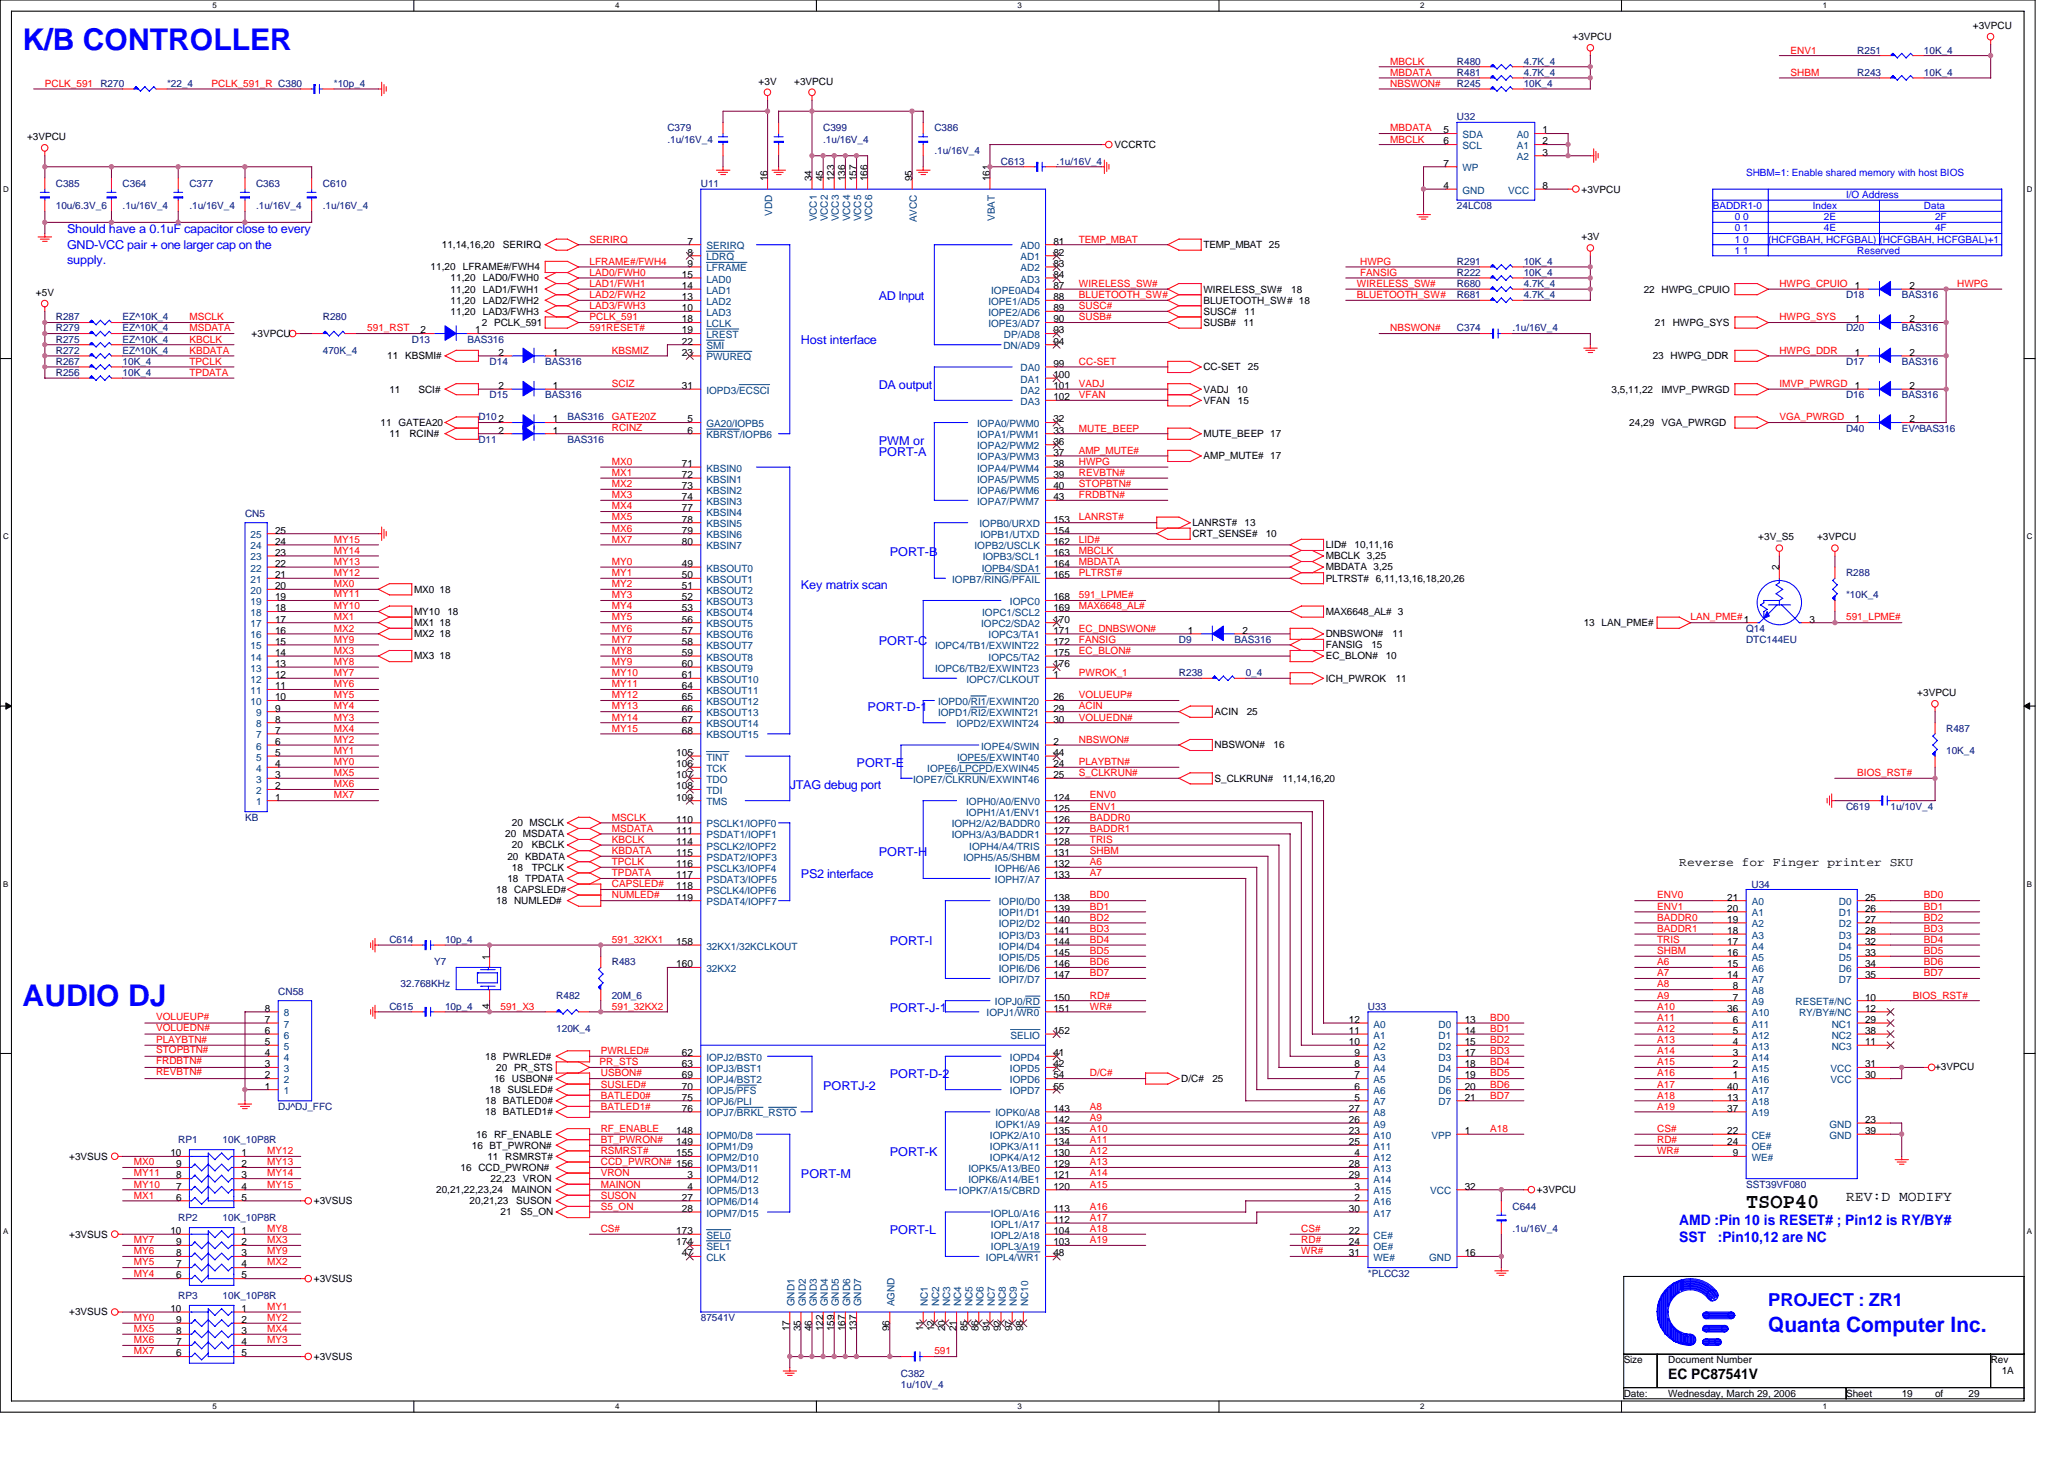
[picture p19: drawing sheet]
<svg xmlns="http://www.w3.org/2000/svg" width="297mm" height="210mm" viewBox="0 0 297 210" stroke-linecap="round" stroke-linejoin="round" font-family="sans-serif">
<defs><g id="words">
<g font-size="4.3" fill="#00f">
<text x="3.3" y="7.2">K/B CONTROLLER</text>
<text x="3.3" y="144.8">AUDIO DJ</text>
</g>
<text font-size="3" x="251.3" y="173.8">TSOP40</text>
<text font-size="3" fill="#00f" x="254.5" y="191.7">Quanta Computer Inc.</text>
<text font-size="2.6" fill="#00f" x="254.5" y="188">PROJECT : ZR1</text>
<g font-size="2.1">
<text x="265.7" y="172.9">REV:D MODIFY</text>
<text x="240.1" y="198.4">EC PC87541V</text>
</g>
<g font-size="2.1" fill="#00f">
<text x="241.7" y="176.4">AMD :Pin 10 is RESET# ; Pin12 is RY/BY#</text>
<text x="241.7" y="178.8">SST</text>
<text x="247.2" y="178.8">:Pin10,12 are NC</text>
</g>
<g font-size="1.8" fill="#00f">
<text x="9.6" y="33.6">Should have a 0.1uF capacitor close to every</text>
<text x="9.6" y="35.8">GND-VCC pair + one larger cap on the</text>
<text x="9.6" y="38">supply.</text>
<text x="126.5" y="43.2">AD Input</text>
<text x="115.3" y="49.6">Host interface</text>
<text x="126.5" y="56">DA output</text>
<text x="126.5" y="64">PWM or</text>
<text x="126.5" y="65.6">PORT-A</text>
<text x="128.1" y="80">PORT-B</text>
<text x="115.3" y="84.8">Key matrix scan</text>
<text x="126.5" y="92.8">PORT-C</text>
<text x="124.9" y="102.4">PORT-D-1</text>
<text x="113.7" y="113.6">JTAG debug port</text>
<text x="123.3" y="110.4">PORT-E</text>
<text x="126.5" y="123.2">PORT-H</text>
<text x="115.3" y="126.4">PS2 interface</text>
<text x="128.1" y="136">PORT-I</text>
<text x="128.1" y="145.6">PORT-J-1</text>
<text x="128.1" y="155.2">PORT-D-2</text>
<text x="118.5" y="156.8">PORTJ-2</text>
<text x="128.1" y="166.4">PORT-K</text>
<text x="115.3" y="169.6">PORT-M</text>
<text x="128.1" y="177.6">PORT-L</text>
</g>
<text font-size="1.8" x="241.7" y="124.6">Reverse for Finger printer SKU</text>
<g font-size="1.4">
<text x="226.3" y="5.8">+3VPCU</text>
<text x="283.9" y="4.2">+3VPCU</text>
<text x="109.2" y="12.2">+3V</text>
<text x="114.3" y="12.2">+3VPCU</text>
<text x="3.9" y="20.2">+3VPCU</text>
<text x="160.4" y="21.3">VCCRTC</text>
<text x="207.7" y="19.2">5</text>
<text x="207.7" y="20.8">6</text>
<text x="207.7" y="24">7</text>
<text x="222" y="19.2">1</text>
<text x="222" y="20.8">2</text>
<text x="222" y="22.4">3</text>
<text x="110.4" y="26.1" transform="rotate(-90 110.4 26.1)">16</text>
<text x="116.8" y="26.1" transform="rotate(-90 116.8 26.1)">34</text>
<text x="118.4" y="26.1" transform="rotate(-90 118.4 26.1)">45</text>
<text x="120" y="26.1" transform="rotate(-90 120 26.1)">123</text>
<text x="121.6" y="26.1" transform="rotate(-90 121.6 26.1)">136</text>
<text x="123.3" y="26.1" transform="rotate(-90 123.3 26.1)">157</text>
<text x="124.8" y="26.1" transform="rotate(-90 124.8 26.1)">166</text>
<text x="131.3" y="26.1" transform="rotate(-90 131.3 26.1)">95</text>
<text x="142.4" y="26.1" transform="rotate(-90 142.4 26.1)">161</text>
<text x="207.7" y="27.2">4</text>
<text x="222" y="27.2">8</text>
<text x="227.6" y="27.7">+3VPCU</text>
<text x="63.6" y="35.7">11,14,16,20</text>
<text x="72.4" y="35.7">SERIRQ</text>
<text x="98.9" y="35.2">7</text>
<text x="151.6" y="35.2">81</text>
<text x="173.2" y="35.7">TEMP_MBAT 25</text>
<text x="227.6" y="34.6">+3V</text>
<text x="62" y="38.9">11,20</text>
<text x="64.9" y="40.5">11,20</text>
<text x="66.6" y="38.9">LFRAME#/FWH4</text>
<text x="69.5" y="40.5">LAD0/FWH0</text>
<text x="98.1" y="40">15</text>
<text x="98.1" y="41.6">14</text>
<text x="98.9" y="38.4">9</text>
<text x="98.9" y="36.8">8</text>
<text x="151.6" y="36.8">82</text>
<text x="151.6" y="38.4">83</text>
<text x="151.6" y="40">84</text>
<text x="151.6" y="41.6">87</text>
<text x="267" y="41.6">1</text>
<text x="274.8" y="41.6">2</text>
<text x="5.2" y="42.6">+5V</text>
<text x="60.5" y="48">2</text>
<text x="64.9" y="42.1">11,20</text>
<text x="64.9" y="43.7">11,20</text>
<text x="64.9" y="45.3">11,20</text>
<text x="68.4" y="48">1</text>
<text x="69.3" y="46.9">2 PCLK_591</text>
<text x="69.5" y="42.1">LAD1/FWH1</text>
<text x="69.5" y="43.7">LAD2/FWH2</text>
<text x="69.5" y="45.3">LAD3/FWH3</text>
<text x="98.1" y="43.2">13</text>
<text x="98.1" y="44.8">10</text>
<text x="98.1" y="48">19</text>
<text x="98.1" y="46.4">18</text>
<text x="151.6" y="43.2">88</text>
<text x="151.6" y="44.8">89</text>
<text x="151.6" y="46.4">90</text>
<text x="151.6" y="48">93</text>
<text x="173.2" y="45.3">SUSC#</text>
<text x="173.2" y="46.9">SUSB#</text>
<text x="173.2" y="42.1">WIRELESS_SW#</text>
<text x="173.2" y="43.7">BLUETOOTH_SW# 18</text>
<text x="178.9" y="46.9">11</text>
<text x="179.1" y="45.3">11</text>
<text x="185.8" y="42.1">18</text>
<text x="236.6" y="42.1">22 HWPG_CPUIO</text>
<text x="238.2" y="46.9">21 HWPG_SYS</text>
<text x="267" y="46.4">1</text>
<text x="274.8" y="46.4">2</text>
<text x="36.2" y="48.5">+3VPCU</text>
<text x="55.7" y="51.7">11 KBSMI#</text>
<text x="71.7" y="51.2">2</text>
<text x="79.6" y="51.2">1</text>
<text x="98.1" y="49.6">22</text>
<text x="98.1" y="51.2">23</text>
<text x="151.6" y="49.6">94</text>
<text x="151.6" y="52.8">99</text>
<text x="173.2" y="53.3">CC-SET</text>
<text x="179.6" y="53.3">25</text>
<text x="237.8" y="51.7">23 HWPG_DDR</text>
<text x="267" y="51.2">1</text>
<text x="274.8" y="51.2">2</text>
<text x="56" y="56.5">11</text>
<text x="60.2" y="56.5">SCI#</text>
<text x="71.7" y="56">2</text>
<text x="79.6" y="56">1</text>
<text x="98.1" y="56">31</text>
<text x="151.6" y="54.4">100</text>
<text x="151.6" y="56">101</text>
<text x="151.6" y="57.6">102</text>
<text x="173.2" y="56.5">VADJ</text>
<text x="173.2" y="58.1">VFAN</text>
<text x="178" y="56.5">10</text>
<text x="178.2" y="58.1">15</text>
<text x="231.9" y="56.5">3,5,11,22</text>
<text x="239.1" y="56.5">IMVP_PWRGD</text>
<text x="267" y="56">1</text>
<text x="274.8" y="56">2</text>
<text x="54.8" y="61.3">11 GATEA20</text>
<text x="56" y="62.9">11</text>
<text x="58.9" y="62.9">RCIN#</text>
<text x="71.7" y="62.4">2</text>
<text x="79.6" y="62.4">1</text>
<text x="79.6" y="60.8">1</text>
<text x="98.9" y="60.8">5</text>
<text x="98.9" y="62.4">6</text>
<text x="151.6" y="60.8">32</text>
<text x="151.6" y="62.4">33</text>
<text x="151.6" y="64">36</text>
<text x="151.6" y="65.6">37</text>
<text x="173.2" y="62.9">MUTE_BEEP 17</text>
<text x="234.5" y="61.3">24,29</text>
<text x="239.1" y="61.3">VGA_PWRGD</text>
<text x="267" y="60.8">1</text>
<text x="274.8" y="60.8">2</text>
<text x="98.1" y="67.2">71</text>
<text x="98.1" y="68.8">72</text>
<text x="98.1" y="70.4">73</text>
<text x="98.1" y="72">74</text>
<text x="151.6" y="67.2">38</text>
<text x="151.6" y="68.8">39</text>
<text x="151.6" y="70.4">40</text>
<text x="151.6" y="72">43</text>
<text x="173.2" y="66.1">AMP_MUTE# 17</text>
<text x="39.6" y="76.8">25</text>
<text x="98.1" y="73.6">77</text>
<text x="98.1" y="75.2">78</text>
<text x="98.1" y="76.8">79</text>
<text x="151.6" y="75.2">153</text>
<text x="151.6" y="76.8">154</text>
<text x="171.6" y="77.3">CRT_SENSE#</text>
<text x="171.6" y="75.7">LANRST#</text>
<text x="179.1" y="75.7">13</text>
<text x="182.2" y="77.3">10</text>
<text x="253" y="77.8">+3V_S5</text>
<text x="261.5" y="77.8">+3VPCU</text>
<text x="39.6" y="83.2">21</text>
<text x="39.6" y="81.6">22</text>
<text x="39.6" y="80">23</text>
<text x="39.6" y="78.4">24</text>
<text x="98.1" y="78.4">80</text>
<text x="98.1" y="81.6">49</text>
<text x="98.1" y="83.2">50</text>
<text x="151.6" y="78.4">162</text>
<text x="151.6" y="80">163</text>
<text x="151.6" y="81.6">164</text>
<text x="151.6" y="83.2">165</text>
<text x="190.8" y="82.1">MBDATA 3,25</text>
<text x="190.8" y="80.5">MBCLK 3,25</text>
<text x="190.8" y="83.7">PLTRST# 6,11,13,16,18,20,26</text>
<text x="190.8" y="78.9">LID#</text>
<text x="194.9" y="78.9">10,11,16</text>
<text x="256" y="82.1" transform="rotate(-90 256 82.1)">2</text>
<text x="39.6" y="89.6">17</text>
<text x="39.6" y="88">18</text>
<text x="39.6" y="86.4">19</text>
<text x="39.6" y="84.8">20</text>
<text x="59.6" y="88.5">MY10</text>
<text x="59.6" y="85.3">MX0 18</text>
<text x="64.4" y="88.5">18</text>
<text x="98.1" y="84.8">51</text>
<text x="98.1" y="86.4">52</text>
<text x="98.1" y="88">53</text>
<text x="98.1" y="89.6">56</text>
<text x="151.6" y="86.4">168</text>
<text x="151.6" y="88">169</text>
<text x="151.6" y="89.6">170</text>
<text x="190.8" y="88.5">MAX6648_AL# 3</text>
<text x="260.4" y="89.6">3</text>
<text x="39.6" y="96">13</text>
<text x="39.6" y="94.4">14</text>
<text x="39.6" y="92.8">15</text>
<text x="39.6" y="91.2">16</text>
<text x="59.6" y="90.1">MX1 18</text>
<text x="59.6" y="91.7">MX2 18</text>
<text x="59.6" y="94.9">MX3 18</text>
<text x="98.1" y="91.2">57</text>
<text x="98.1" y="92.8">58</text>
<text x="98.1" y="94.4">59</text>
<text x="98.1" y="96">60</text>
<text x="151.6" y="91.2">171</text>
<text x="151.6" y="92.8">172</text>
<text x="151.6" y="94.4">175</text>
<text x="151.6" y="96">176</text>
<text x="170.9" y="91.2">1</text>
<text x="178.8" y="91.2">2</text>
<text x="190.8" y="91.7">DNBSWON#</text>
<text x="190.8" y="94.9">EC_BLON#</text>
<text x="190.8" y="93.3">FANSIG</text>
<text x="197.4" y="93.3">15</text>
<text x="199.4" y="94.9">10</text>
<text x="200.4" y="91.7">11</text>
<text x="227.9" y="90.1">13 LAN_PME#</text>
<text x="39.6" y="100.8">10</text>
<text x="39.6" y="99.2">11</text>
<text x="39.6" y="97.6">12</text>
<text x="98.1" y="97.6">61</text>
<text x="98.1" y="99.2">64</text>
<text x="98.1" y="100.8">65</text>
<text x="151.6" y="97.6">1</text>
<text x="151.6" y="100.8">26</text>
<text x="190.8" y="98.1">ICH_PWROK</text>
<text x="200.9" y="98.1">11</text>
<text x="275.9" y="100.2">+3VPCU</text>
<text x="39.6" y="107.2">6</text>
<text x="39.6" y="105.6">7</text>
<text x="39.6" y="104">8</text>
<text x="39.6" y="102.4">9</text>
<text x="98.1" y="102.4">66</text>
<text x="98.1" y="104">67</text>
<text x="98.1" y="105.6">68</text>
<text x="151.6" y="107.2">2</text>
<text x="151.6" y="102.4">29</text>
<text x="151.6" y="104">30</text>
<text x="174.8" y="107.7">NBSWON#</text>
<text x="174.8" y="102.9">ACIN</text>
<text x="179.4" y="102.9">25</text>
<text x="183.3" y="107.7">16</text>
<text x="39.6" y="113.6">2</text>
<text x="39.6" y="112">3</text>
<text x="39.6" y="110.4">4</text>
<text x="39.6" y="108.8">5</text>
<text x="97.3" y="110.4">106</text>
<text x="97.3" y="113.6">108</text>
<text x="97.3" y="112">107</text>
<text x="97.3" y="108.8">105</text>
<text x="151.6" y="108.8">44</text>
<text x="151.6" y="110.4">24</text>
<text x="151.6" y="112">25</text>
<text x="174.8" y="112.5">S_CLKRUN#</text>
<text x="184.5" y="112.5">11,14,16,20</text>
<text x="39.6" y="115.2">1</text>
<text x="73.7" y="118.9">20 MSCLK</text>
<text x="97.3" y="115.2">109</text>
<text x="97.3" y="118.4">110</text>
<text x="97.3" y="120">111</text>
<text x="151.6" y="115.2">124</text>
<text x="151.6" y="116.8">125</text>
<text x="151.6" y="118.4">126</text>
<text x="151.6" y="120">127</text>
<text x="72.7" y="120.5">20 MSDATA</text>
<text x="73" y="123.7">20 KBDATA</text>
<text x="73.7" y="125.3">18</text>
<text x="73.7" y="122.1">20</text>
<text x="76.5" y="125.3">TPCLK</text>
<text x="76.5" y="122.1">KBCLK</text>
<text x="97.3" y="121.6">114</text>
<text x="97.3" y="123.2">115</text>
<text x="97.3" y="124.8">116</text>
<text x="151.6" y="121.6">128</text>
<text x="151.6" y="123.2">131</text>
<text x="151.6" y="124.8">132</text>
<text x="71.4" y="128.5">18 CAPSLED#</text>
<text x="71.4" y="130.1">18 NUMLED#</text>
<text x="73" y="126.9">18 TPDATA</text>
<text x="97.3" y="126.4">117</text>
<text x="97.3" y="128">118</text>
<text x="97.3" y="129.6">119</text>
<text x="151.6" y="126.4">133</text>
<text x="151.6" y="129.6">138</text>
<text x="151.6" y="131.2">139</text>
<text x="248.6" y="129.6">21</text>
<text x="248.6" y="131.2">20</text>
<text x="268.4" y="129.6">25</text>
<text x="268.4" y="131.2">26</text>
<text x="97.3" y="136">158</text>
<text x="151.6" y="132.8">140</text>
<text x="151.6" y="134.4">141</text>
<text x="151.6" y="136">144</text>
<text x="151.6" y="137.6">145</text>
<text x="248.6" y="132.8">19</text>
<text x="248.6" y="134.4">18</text>
<text x="248.6" y="136">17</text>
<text x="248.6" y="137.6">16</text>
<text x="268.4" y="132.8">27</text>
<text x="268.4" y="134.4">28</text>
<text x="268.4" y="136">32</text>
<text x="268.4" y="137.6">33</text>
<text x="70.4" y="138.1" transform="rotate(-90 70.4 138.1)">1</text>
<text x="97.3" y="139.2">160</text>
<text x="151.6" y="139.2">146</text>
<text x="151.6" y="140.8">147</text>
<text x="151.6" y="144">150</text>
<text x="248.6" y="139.2">15</text>
<text x="248.6" y="140.8">14</text>
<text x="249.4" y="142.4">8</text>
<text x="249.4" y="144">7</text>
<text x="268.4" y="139.2">34</text>
<text x="268.4" y="140.8">35</text>
<text x="268.4" y="144">10</text>
<text x="38.1" y="148.8">6</text>
<text x="38.1" y="147.2">7</text>
<text x="38.1" y="145.6">8</text>
<text x="70.4" y="145.2" transform="rotate(-90 70.4 145.2)">4</text>
<text x="151.6" y="145.6">151</text>
<text x="151.6" y="148.8">152</text>
<text x="194.1" y="147.2">12</text>
<text x="194.1" y="148.8">11</text>
<text x="210.8" y="147.2">13</text>
<text x="210.8" y="148.8">14</text>
<text x="248.6" y="145.6">36</text>
<text x="249.4" y="147.2">6</text>
<text x="249.4" y="148.8">5</text>
<text x="268.4" y="147.2">29</text>
<text x="268.4" y="148.8">38</text>
<text x="268.4" y="145.6">12</text>
<text x="38.1" y="155.2">2</text>
<text x="38.1" y="153.6">3</text>
<text x="38.1" y="152">4</text>
<text x="38.1" y="150.4">5</text>
<text x="69.8" y="152.5">18 PWRLED#</text>
<text x="71.1" y="155.7">16 USBON#</text>
<text x="71.4" y="154.1">20 PR_STS</text>
<text x="98.1" y="152">62</text>
<text x="98.1" y="153.6">63</text>
<text x="98.1" y="155.2">69</text>
<text x="151.6" y="152">41</text>
<text x="151.6" y="153.6">42</text>
<text x="151.6" y="155.2">54</text>
<text x="170" y="155.7">D/C#</text>
<text x="174.5" y="155.7">25</text>
<text x="194.1" y="150.4">10</text>
<text x="194.9" y="152">9</text>
<text x="194.9" y="153.6">8</text>
<text x="194.9" y="155.2">7</text>
<text x="210.8" y="150.4">15</text>
<text x="210.8" y="152">17</text>
<text x="210.8" y="153.6">18</text>
<text x="210.8" y="155.2">19</text>
<text x="249.4" y="150.4">4</text>
<text x="249.4" y="152">3</text>
<text x="249.4" y="153.6">2</text>
<text x="249.4" y="155.2">1</text>
<text x="268.4" y="155.2">30</text>
<text x="268.4" y="153.6">31</text>
<text x="268.4" y="150.4">11</text>
<text x="278.5" y="154">+3VPCU</text>
<text x="38.1" y="156.8">1</text>
<text x="69.8" y="160.5">18 BATLED1#</text>
<text x="69.8" y="158.9">18 BATLED0#</text>
<text x="70.5" y="157.3">18 SUSLED#</text>
<text x="98.1" y="156.8">70</text>
<text x="98.1" y="158.4">75</text>
<text x="98.1" y="160">76</text>
<text x="151.6" y="156.8">55</text>
<text x="151.6" y="160">143</text>
<text x="151.6" y="161.6">142</text>
<text x="194.1" y="160">27</text>
<text x="194.1" y="161.6">26</text>
<text x="194.9" y="156.8">6</text>
<text x="194.9" y="158.4">5</text>
<text x="210.8" y="156.8">20</text>
<text x="210.8" y="158.4">21</text>
<text x="248.6" y="158.4">13</text>
<text x="248.6" y="156.8">40</text>
<text x="248.6" y="160">37</text>
<text x="268.4" y="161.6">23</text>
<text x="10" y="166.9">+3VSUS</text>
<text x="24.5" y="166.4">10</text>
<text x="25.3" y="168">9</text>
<text x="34.8" y="168">2</text>
<text x="34.8" y="166.4">1</text>
<text x="67.9" y="165.3">16 BT_PWRON#</text>
<text x="68.5" y="163.7">16 RF_ENABLE</text>
<text x="70.1" y="166.9">11 RSMRST#</text>
<text x="97.3" y="163.2">148</text>
<text x="97.3" y="164.8">149</text>
<text x="97.3" y="166.4">155</text>
<text x="151.6" y="163.2">135</text>
<text x="151.6" y="164.8">134</text>
<text x="151.6" y="166.4">130</text>
<text x="151.6" y="168">129</text>
<text x="194.1" y="163.2">23</text>
<text x="194.1" y="164.8">25</text>
<text x="194.1" y="168">28</text>
<text x="194.9" y="166.4">4</text>
<text x="210.8" y="163.2">1</text>
<text x="248.6" y="163.2">22</text>
<text x="248.6" y="164.8">24</text>
<text x="249.4" y="166.4">9</text>
<text x="268.4" y="163.2">39</text>
<text x="25.3" y="169.6">8</text>
<text x="25.3" y="171.2">7</text>
<text x="25.3" y="172.8">6</text>
<text x="34.8" y="171.2">4</text>
<text x="34.8" y="169.6">3</text>
<text x="34.8" y="172.8">5</text>
<text x="45.2" y="173.3">+3VSUS</text>
<text x="62.8" y="171.7">20,21,22,23,24</text>
<text x="66.3" y="168.5">16 CCD_PWRON#</text>
<text x="67.6" y="173.3">20,21,23</text>
<text x="70.6" y="170.1">22,23</text>
<text x="73.7" y="171.7">MAINON</text>
<text x="74.3" y="173.3">SUSON</text>
<text x="75.3" y="170.1">VRON</text>
<text x="98.1" y="172.8">27</text>
<text x="98.9" y="169.6">3</text>
<text x="98.9" y="171.2">4</text>
<text x="151.6" y="169.6">121</text>
<text x="151.6" y="171.2">120</text>
<text x="194.1" y="169.6">29</text>
<text x="194.9" y="171.2">3</text>
<text x="194.9" y="172.8">2</text>
<text x="210.8" y="171.2">32</text>
<text x="221.2" y="171.7">+3VPCU</text>
<text x="10" y="178.1">+3VSUS</text>
<text x="24.5" y="177.6">10</text>
<text x="25.3" y="179.2">9</text>
<text x="34.8" y="179.2">2</text>
<text x="34.8" y="177.6">1</text>
<text x="72" y="174.9">21</text>
<text x="74.9" y="174.9">S5_ON</text>
<text x="97.3" y="177.6">173</text>
<text x="97.3" y="179.2">174</text>
<text x="98.1" y="174.4">28</text>
<text x="151.6" y="174.4">113</text>
<text x="151.6" y="176">112</text>
<text x="151.6" y="177.6">104</text>
<text x="151.6" y="179.2">103</text>
<text x="194.1" y="177.6">22</text>
<text x="194.1" y="179.2">24</text>
<text x="194.1" y="174.4">30</text>
<text x="25.3" y="180.8">8</text>
<text x="25.3" y="182.4">7</text>
<text x="25.3" y="184">6</text>
<text x="34.8" y="182.4">4</text>
<text x="34.8" y="180.8">3</text>
<text x="34.8" y="184">5</text>
<text x="45.2" y="184.5">+3VSUS</text>
<text x="98.1" y="180.8">47</text>
<text x="151.6" y="180.8">48</text>
<text x="194.1" y="180.8">31</text>
<text x="210.8" y="180.8">16</text>
<text x="10" y="189.3">+3VSUS</text>
<text x="24.5" y="188.8">10</text>
<text x="25.3" y="190.4">9</text>
<text x="34.8" y="190.4">2</text>
<text x="34.8" y="188.8">1</text>
<text x="113.6" y="191.6" transform="rotate(-90 113.6 191.6)">17</text>
<text x="115.2" y="191.6" transform="rotate(-90 115.2 191.6)">35</text>
<text x="116.8" y="191.6" transform="rotate(-90 116.8 191.6)">46</text>
<text x="118.4" y="191.6" transform="rotate(-90 118.4 191.6)">122</text>
<text x="120" y="191.6" transform="rotate(-90 120 191.6)">159</text>
<text x="121.6" y="191.6" transform="rotate(-90 121.6 191.6)">167</text>
<text x="123.3" y="191.6" transform="rotate(-90 123.3 191.6)">137</text>
<text x="128" y="191.6" transform="rotate(-90 128 191.6)">96</text>
<text x="132.8" y="191.6" transform="rotate(-90 132.8 191.6)">11</text>
<text x="134.4" y="191.6" transform="rotate(-90 134.4 191.6)">12</text>
<text x="136" y="191.6" transform="rotate(-90 136 191.6)">20</text>
<text x="137.6" y="191.6" transform="rotate(-90 137.6 191.6)">21</text>
<text x="139.3" y="191.6" transform="rotate(-90 139.3 191.6)">85</text>
<text x="140.8" y="191.6" transform="rotate(-90 140.8 191.6)">86</text>
<text x="142.4" y="191.6" transform="rotate(-90 142.4 191.6)">91</text>
<text x="144" y="191.6" transform="rotate(-90 144 191.6)">92</text>
<text x="145.6" y="191.6" transform="rotate(-90 145.6 191.6)">97</text>
<text x="147.3" y="191.6" transform="rotate(-90 147.3 191.6)">98</text>
<text x="25.3" y="192">8</text>
<text x="25.3" y="193.6">7</text>
<text x="25.3" y="195.2">6</text>
<text x="34.8" y="193.6">4</text>
<text x="34.8" y="192">3</text>
<text x="34.8" y="195.2">5</text>
<text x="45.2" y="195.7">+3VSUS</text>
<text x="233.7" y="196.2">Size</text>
<text x="240.1" y="196.2">Document Number</text>
<text x="286.5" y="196.2">Rev</text>
<text x="288.1" y="197.8">1A</text>
<text x="233.7" y="201">Date:</text>
<text x="240.1" y="201">Wednesday, March 29, 2006</text>
<text x="265.7" y="201">Sheet</text>
<text x="273.7" y="201">19</text>
<text x="278.5" y="201">of</text>
<text x="283.3" y="201">29</text>
</g>
<g font-size="1.4" fill="#f00">
<text x="200.1" y="9.3">MBCLK</text>
<text x="200.1" y="10.9">MBDATA</text>
<text x="257.7" y="7.7">ENV1</text>
<text x="257.7" y="10.9">SHBM</text>
<text x="6.5" y="12.5">PCLK_591</text>
<text x="30.5" y="12.5">PCLK_591_R C380</text>
<text x="200.1" y="12.5">NBSWON#</text>
<text x="200.1" y="18.9">MBDATA</text>
<text x="200.1" y="20.5">MBCLK</text>
<text x="84.9" y="34.9">SERIRQ</text>
<text x="155.3" y="34.9">TEMP_MBAT</text>
<text x="84.9" y="38.1">LFRAME#/FWH4</text>
<text x="84.9" y="39.7">LAD0/FWH0</text>
<text x="84.9" y="41.3">LAD1/FWH1</text>
<text x="155.3" y="41.3">WIRELESS_SW#</text>
<text x="195.3" y="41.3">WIRELESS_SW#</text>
<text x="195.7" y="38.1">HWPG</text>
<text x="195.7" y="39.7">FANSIG</text>
<text x="256.1" y="41.3">HWPG_CPUIO</text>
<text x="281.7" y="41.3">HWPG</text>
<text x="27.3" y="47.7">MSDATA</text>
<text x="27.3" y="46.1">MSCLK</text>
<text x="52.9" y="47.7">591_RST</text>
<text x="84.9" y="42.9">LAD2/FWH2</text>
<text x="84.9" y="44.5">LAD3/FWH3</text>
<text x="84.9" y="46.1">PCLK_591</text>
<text x="84.9" y="47.7">591RESET#</text>
<text x="155.3" y="44.5">SUSC#</text>
<text x="155.3" y="46.1">SUSB#</text>
<text x="155.3" y="42.9">BLUETOOTH_SW#</text>
<text x="195.3" y="42.9">BLUETOOTH_SW#</text>
<text x="200.1" y="47.7">NBSWON#</text>
<text x="256.1" y="46.1">HWPG_SYS</text>
<text x="27.3" y="49.3">KBCLK</text>
<text x="27.3" y="52.5">TPCLK</text>
<text x="27.3" y="50.9">KBDATA</text>
<text x="88.1" y="50.9">KBSMIZ</text>
<text x="155.3" y="52.5">CC-SET</text>
<text x="256.1" y="50.9">HWPG_DDR</text>
<text x="27.3" y="54.1">TPDATA</text>
<text x="88" y="55.7">SCIZ</text>
<text x="155.3" y="55.7">VADJ</text>
<text x="155.3" y="57.3">VFAN</text>
<text x="256.1" y="55.7">IMVP_PWRGD</text>
<text x="88" y="60.5">GATE20Z</text>
<text x="88" y="62.1">RCINZ</text>
<text x="155.3" y="65.3">AMP_MUTE#</text>
<text x="155.3" y="62.1">MUTE_BEEP</text>
<text x="256.1" y="60.5">VGA_PWRGD</text>
<text x="88" y="66.9">MX0</text>
<text x="88" y="68.5">MX1</text>
<text x="88" y="70.1">MX2</text>
<text x="88" y="71.7">MX3</text>
<text x="155.3" y="70.1">STOPBTN#</text>
<text x="155.3" y="68.5">REVBTN#</text>
<text x="155.3" y="71.7">FRDBTN#</text>
<text x="155.3" y="66.9">HWPG</text>
<text x="88" y="73.3">MX4</text>
<text x="88" y="74.9">MX5</text>
<text x="88" y="76.5">MX6</text>
<text x="155.3" y="74.9">LANRST#</text>
<text x="48" y="78.1">MY15</text>
<text x="48" y="82.9">MY12</text>
<text x="48" y="79.7">MY14</text>
<text x="48" y="81.3">MY13</text>
<text x="88" y="78.1">MX7</text>
<text x="88" y="81.3">MY0</text>
<text x="88" y="82.9">MY1</text>
<text x="155.3" y="79.7">MBCLK</text>
<text x="155.3" y="81.3">MBDATA</text>
<text x="155.3" y="82.9">PLTRST#</text>
<text x="155.3" y="78.1">LID#</text>
<text x="48" y="86">MY11</text>
<text x="48" y="87.7">MY10</text>
<text x="48" y="89.3">MX1</text>
<text x="48" y="84.5">MX0</text>
<text x="88" y="84.5">MY2</text>
<text x="88" y="86.1">MY3</text>
<text x="88" y="87.7">MY4</text>
<text x="88" y="89.3">MY5</text>
<text x="155.3" y="87.7">MAX6648_AL#</text>
<text x="155.3" y="86.1">591_LPME#</text>
<text x="243.3" y="89.3">LAN_PME#1</text>
<text x="265.7" y="89.3">591_LPME#</text>
<text x="48" y="92.5">MY9</text>
<text x="48" y="94.1">MX3</text>
<text x="48" y="90.9">MX2</text>
<text x="48" y="95.7">MY8</text>
<text x="88" y="90.9">MY6</text>
<text x="88" y="92.5">MY7</text>
<text x="88" y="94.1">MY8</text>
<text x="88" y="95.7">MY9</text>
<text x="155.3" y="94.1">EC_BLON#</text>
<text x="155.3" y="92.5">FANSIG</text>
<text x="155.3" y="90.9">EC_DNBSWON#</text>
<text x="48" y="97.3">MY7</text>
<text x="48" y="98.9">MY6</text>
<text x="48" y="100.5">MY5</text>
<text x="88" y="97.3">MY10</text>
<text x="88" y="98.9">MY11</text>
<text x="88" y="100.5">MY12</text>
<text x="155.3" y="97.3">PWROK_1</text>
<text x="155.3" y="100.5">VOLUEUP#</text>
<text x="48" y="106.9">MY2</text>
<text x="48" y="103.7">MY3</text>
<text x="48" y="105.3">MX4</text>
<text x="48" y="102.1">MY4</text>
<text x="88" y="103.7">MY14</text>
<text x="88" y="105.3">MY15</text>
<text x="88" y="102.1">MY13</text>
<text x="155.3" y="106.9">NBSWON#</text>
<text x="155.3" y="102.1">ACIN</text>
<text x="155.3" y="103.7">VOLUEDN#</text>
<text x="48" y="110.1">MY0</text>
<text x="48" y="108.5">MY1</text>
<text x="48" y="111.7">MX5</text>
<text x="48" y="113.3">MX6</text>
<text x="155.3" y="111.7">S_CLKRUN#</text>
<text x="155.3" y="110.1">PLAYBTN#</text>
<text x="267.3" y="111.7">BIOS_RST#</text>
<text x="48" y="114.9">MX7</text>
<text x="88.1" y="119.7">MSDATA</text>
<text x="88.1" y="118.1">MSCLK</text>
<text x="156.9" y="114.9">ENV0</text>
<text x="156.9" y="116.5">ENV1</text>
<text x="156.9" y="118.1">BADDR0</text>
<text x="156.9" y="119.7">BADDR1</text>
<text x="88" y="124.5">TPCLK</text>
<text x="88.1" y="122.9">KBDATA</text>
<text x="88.1" y="121.3">KBCLK</text>
<text x="156.9" y="121.3">TRIS</text>
<text x="156.9" y="122.9">SHBM</text>
<text x="156.9" y="124.5">A6</text>
<text x="88" y="126.1">TPDATA</text>
<text x="88" y="127.7">CAPSLED#</text>
<text x="88" y="129.3">NUMLED#</text>
<text x="156.9" y="126.1">A7</text>
<text x="156.9" y="130.9">BD1</text>
<text x="156.9" y="129.3">BD0</text>
<text x="238.5" y="129.3">ENV0</text>
<text x="238.5" y="130.9">ENV1</text>
<text x="276.9" y="130.9">BD1</text>
<text x="276.9" y="129.3">BD0</text>
<text x="88.1" y="135.7">591_32KX1</text>
<text x="156.9" y="132.5">BD2</text>
<text x="156.9" y="135.7">BD4</text>
<text x="156.9" y="134.1">BD3</text>
<text x="156.9" y="137.3">BD5</text>
<text x="238.5" y="134.1">BADDR1</text>
<text x="238.5" y="135.7">TRIS</text>
<text x="238.5" y="137.3">SHBM</text>
<text x="238.5" y="132.5">BADDR0</text>
<text x="276.9" y="137.3">BD5</text>
<text x="276.9" y="135.7">BD4</text>
<text x="276.9" y="132.5">BD2</text>
<text x="276.9" y="134.1">BD3</text>
<text x="156.9" y="140.5">BD7</text>
<text x="156.9" y="138.9">BD6</text>
<text x="156.9" y="143.7">RD#</text>
<text x="238.5" y="143.7">A9</text>
<text x="238.5" y="140.5">A7</text>
<text x="238.5" y="138.9">A6</text>
<text x="238.5" y="142.1">A8</text>
<text x="275.3" y="143.7">BIOS_RST#</text>
<text x="276.9" y="140.5">BD7</text>
<text x="276.9" y="138.9">BD6</text>
<text x="22.5" y="148.4">VOLUEDN#</text>
<text x="22.5" y="146.7">VOLUEUP#</text>
<text x="72" y="145.3">591_X3</text>
<text x="88.1" y="145.3">591_32KX2</text>
<text x="156.9" y="145.3">WR#</text>
<text x="214.5" y="148.5">BD1</text>
<text x="214.5" y="146.9">BD0</text>
<text x="238.5" y="145.3">A10</text>
<text x="238.5" y="146.9">A11</text>
<text x="238.5" y="148.5">A12</text>
<text x="22.5" y="150.1">PLAYBTN#</text>
<text x="22.5" y="153.2">FRDBTN#</text>
<text x="22.5" y="154.7">REVBTN#</text>
<text x="22.5" y="151.6">STOPBTN#</text>
<text x="86.3" y="153.3">PR_STS</text>
<text x="86.5" y="151.7">PWRLED#</text>
<text x="86.5" y="154.9">USBON#</text>
<text x="156.9" y="154.9">D/C#</text>
<text x="214.5" y="150.1">BD2</text>
<text x="214.5" y="153.3">BD4</text>
<text x="214.5" y="151.7">BD3</text>
<text x="214.5" y="154.9">BD5</text>
<text x="238.5" y="151.7">A14</text>
<text x="238.5" y="150.1">A13</text>
<text x="238.5" y="154.9">A16</text>
<text x="238.5" y="153.3">A15</text>
<text x="86.5" y="156.5">SUSLED#</text>
<text x="86.5" y="159.7">BATLED1#</text>
<text x="86.5" y="158.1">BATLED0#</text>
<text x="156.9" y="159.7">A8</text>
<text x="156.9" y="161.3">A9</text>
<text x="214.5" y="158.1">BD7</text>
<text x="214.5" y="156.5">BD6</text>
<text x="238.5" y="159.7">A19</text>
<text x="238.5" y="156.5">A17</text>
<text x="238.5" y="158.1">A18</text>
<text x="19.3" y="167.7">MX0</text>
<text x="38.5" y="167.7">MY13</text>
<text x="38.5" y="166.1">MY12</text>
<text x="86.5" y="162.9">RF_ENABLE</text>
<text x="86.5" y="166.1">RSMRST#</text>
<text x="86.5" y="167.7">CCD_PWRON# 156</text>
<text x="86.5" y="164.5">BT_PWRON#</text>
<text x="156.9" y="162.9">A10</text>
<text x="156.9" y="167.7">A13</text>
<text x="156.9" y="164.5">A11</text>
<text x="156.9" y="166.1">A12</text>
<text x="214.5" y="162.9">A18</text>
<text x="238.5" y="166.1">WR#</text>
<text x="238.5" y="164.5">RD#</text>
<text x="238.5" y="162.9">CS#</text>
<text x="19.3" y="172.5">MX1</text>
<text x="19.3" y="170.9">MY10</text>
<text x="19.3" y="169.3">MY11</text>
<text x="38.5" y="170.9">MY15</text>
<text x="38.5" y="169.3">MY14</text>
<text x="86.5" y="169.3">VRON</text>
<text x="86.5" y="170.9">MAINON</text>
<text x="86.5" y="172.5">SUSON</text>
<text x="156.9" y="170.9">A15</text>
<text x="156.9" y="169.3">A14</text>
<text x="19.3" y="178.9">MY7</text>
<text x="38.5" y="177.3">MY8</text>
<text x="38.5" y="178.9">MX3</text>
<text x="86.5" y="174.1">S5_ON</text>
<text x="86.5" y="177.3">CS#</text>
<text x="156.9" y="174.1">A16</text>
<text x="156.9" y="175.7">A17</text>
<text x="156.9" y="177.3">A18</text>
<text x="156.9" y="178.9">A19</text>
<text x="187.3" y="177.3">CS#</text>
<text x="187.3" y="178.9">RD#</text>
<text x="19.3" y="183.7">MY4</text>
<text x="19.3" y="182.1">MY5</text>
<text x="19.3" y="180.5">MY6</text>
<text x="38.5" y="180.5">MY9</text>
<text x="38.5" y="182.1">MX2</text>
<text x="187.3" y="180.5">WR#</text>
<text x="19.3" y="191.7">MX5</text>
<text x="19.3" y="190.1">MY0</text>
<text x="38.5" y="188.5">MY1</text>
<text x="38.5" y="191.7">MX4</text>
<text x="38.5" y="190.1">MY2</text>
<text x="19.3" y="194.9">MX7</text>
<text x="19.3" y="193.3">MX6</text>
<text x="38.5" y="193.3">MY3</text>
<text x="134.5" y="194.9">591</text>
</g>
<g font-size="1.4" fill="#000080">
<text x="209.7" y="9.3">R480</text>
<text x="209.7" y="10.9">R481</text>
<text x="219.3" y="9.3">4.7K_4</text>
<text x="219.3" y="10.9">4.7K_4</text>
<text x="267.3" y="7.7">R251</text>
<text x="267.3" y="10.9">R243</text>
<text x="276.9" y="7.7">10K_4</text>
<text x="276.9" y="10.9">10K_4</text>
<text x="14.5" y="12.5">R270</text>
<text x="24" y="12.5">*22_4</text>
<text x="48" y="12.5">*10p_4</text>
<text x="209.7" y="17.3">U32</text>
<text x="209.7" y="12.5">R245</text>
<text x="219.3" y="12.5">10K_4</text>
<text x="96.1" y="20.5">.1u/16V_4</text>
<text x="96.1" y="18.9">C379</text>
<text x="118.5" y="20.5">.1u/16V_4</text>
<text x="118.5" y="18.9">C399</text>
<text x="134.5" y="22.1">.1u/16V_4</text>
<text x="134.5" y="18.9">C386</text>
<text x="144.1" y="23.7">C613</text>
<text x="152.1" y="23.7">.1u/16V_4</text>
<text x="8" y="26.9">C385</text>
<text x="17.6" y="26.9">C364</text>
<text x="27.3" y="26.9">C377</text>
<text x="36.8" y="26.9">C363</text>
<text x="46.5" y="26.9">C610</text>
<text x="100.9" y="26.9">U11</text>
<text x="8" y="30.1">10u/6.3V_6</text>
<text x="17.6" y="30.1">.1u/16V_4</text>
<text x="27.3" y="30.1">.1u/16V_4</text>
<text x="36.8" y="30.1">.1u/16V_4</text>
<text x="46.5" y="30.1">.1u/16V_4</text>
<text x="209.7" y="30.1">24LC08</text>
<text x="209.7" y="41.3">R680</text>
<text x="209.7" y="38.1">R291</text>
<text x="209.7" y="39.7">R222</text>
<text x="219.3" y="41.3">4.7K_4</text>
<text x="219.3" y="38.1">10K_4</text>
<text x="219.3" y="39.7">10K_4</text>
<text x="8" y="46.1">R287</text>
<text x="8" y="47.7">R279</text>
<text x="17.6" y="46.1">EZ^10K_4</text>
<text x="17.6" y="47.7">EZ^10K_4</text>
<text x="46.5" y="46.1">R280</text>
<text x="209.7" y="47.7">C374</text>
<text x="209.7" y="42.9">R681</text>
<text x="217.7" y="47.7">.1u/16V_4</text>
<text x="219.3" y="42.9">4.7K_4</text>
<text x="265.7" y="42.9">D18</text>
<text x="265.7" y="47.7">D20</text>
<text x="273.7" y="42.9">BAS316</text>
<text x="273.7" y="47.7">BAS316</text>
<text x="8" y="49.3">R275</text>
<text x="8" y="50.9">R272</text>
<text x="8" y="52.5">R267</text>
<text x="17.6" y="49.3">EZ^10K_4</text>
<text x="17.6" y="50.9">EZ^10K_4</text>
<text x="17.6" y="52.5">10K_4</text>
<text x="46.5" y="50.9">470K_4</text>
<text x="59.3" y="49.3">D13</text>
<text x="67.3" y="49.3">BAS316</text>
<text x="70.5" y="52.5">D14</text>
<text x="78.5" y="52.5">BAS316</text>
<text x="265.7" y="52.5">D17</text>
<text x="273.7" y="52.5">BAS316</text>
<text x="8" y="54.1">R256</text>
<text x="17.6" y="54.1">10K_4</text>
<text x="70.5" y="57.3">D15</text>
<text x="78.5" y="57.3">BAS316</text>
<text x="265.7" y="57.3">D16</text>
<text x="273.7" y="57.3">BAS316</text>
<text x="68.9" y="63.7">D11</text>
<text x="68.9" y="60.5">D102</text>
<text x="81.7" y="63.7">BAS316</text>
<text x="81.7" y="60.5">BAS316</text>
<text x="265.7" y="62.1">D40</text>
<text x="273.7" y="62.1">EV^BAS316</text>
<text x="35.3" y="74.4">CN5</text>
<text x="265.7" y="82.9">R288</text>
<text x="265.7" y="86.1">*10K_4</text>
<text x="169.7" y="92.5">D9</text>
<text x="177.7" y="92.5">BAS316</text>
<text x="251.3" y="90.9">Q14</text>
<text x="251.3" y="92.5">DTC144EU</text>
<text x="169.7" y="97.3">R238</text>
<text x="179.3" y="97.3">0_4</text>
<text x="280.1" y="105.3">R487</text>
<text x="280.1" y="108.5">10K_4</text>
<text x="35.3" y="118.1">KB</text>
<text x="265.7" y="116.5">C619</text>
<text x="272.1" y="116.5">1u/10V_4</text>
<text x="252.1" y="127.9">U34</text>
<text x="56" y="135.7">C614</text>
<text x="64" y="135.7">10p_4</text>
<text x="40" y="143.2">CN58</text>
<text x="57.7" y="142.1">32.768KHz</text>
<text x="62.5" y="138.9">Y7</text>
<text x="80" y="143.7">R482</text>
<text x="88" y="138.9">R483</text>
<text x="88" y="143.7">20M_6</text>
<text x="56" y="145.3">C615</text>
<text x="64" y="145.3">10p_4</text>
<text x="80" y="148.5">120K_4</text>
<text x="196.9" y="145.3">U33</text>
<text x="40" y="159.7">DJ^DJ_FFC</text>
<text x="25.7" y="164.5">RP1</text>
<text x="32" y="164.5">10K_10P8R</text>
<text x="251.3" y="170.9">SST39VF080</text>
<text x="25.7" y="175.7">RP2</text>
<text x="32" y="175.7">10K_10P8R</text>
<text x="217.7" y="177.3">.1u/16V_4</text>
<text x="217.7" y="174.1">C644</text>
<text x="196.9" y="183.7">*PLCC32</text>
<text x="25.7" y="186.9">RP3</text>
<text x="32" y="186.9">10K_10P8R</text>
<text x="100.9" y="190.1">87541V</text>
<text x="129.7" y="199.7">1u/10V_4</text>
<text x="129.7" y="198.1">C382</text>
</g>
<g font-size="1.4" fill="#004080">
<text x="210.5" y="19.9">SDA</text>
<text x="210.5" y="21.5">SCL</text>
<text x="218.3" y="19.9">A0</text>
<text x="218.3" y="21.5">A1</text>
<text x="218.3" y="23.1">A2</text>
<text x="210.5" y="27.9">GND</text>
<text x="210.5" y="24.7">WP</text>
<text x="217" y="27.9">VCC</text>
<text x="101.7" y="35.9">SERIRQ</text>
<text x="111.1" y="31.1" transform="rotate(-90 111.1 31.1)">VDD</text>
<text x="117.5" y="31.9" transform="rotate(-90 117.5 31.9)">VCC1</text>
<text x="119.1" y="31.9" transform="rotate(-90 119.1 31.9)">VCC2</text>
<text x="120.7" y="31.9" transform="rotate(-90 120.7 31.9)">VCC3</text>
<text x="122.3" y="31.9" transform="rotate(-90 122.3 31.9)">VCC4</text>
<text x="123.9" y="31.9" transform="rotate(-90 123.9 31.9)">VCC5</text>
<text x="125.5" y="31.9" transform="rotate(-90 125.5 31.9)">VCC6</text>
<text x="131.9" y="32" transform="rotate(-90 131.9 32)">AVCC</text>
<text x="143.1" y="31.8" transform="rotate(-90 143.1 31.8)">VBAT</text>
<text x="146.9" y="35.9">AD0</text>
<text x="101.7" y="40.7">LAD0</text>
<text x="101.7" y="39.1">LFRAME</text>
<text x="101.7" y="37.5">LDRQ</text>
<text x="146.9" y="37.5">AD1</text>
<text x="146.9" y="39.1">AD2</text>
<text x="146.9" y="40.7">AD3</text>
<text x="101.7" y="42.3">LAD1</text>
<text x="101.7" y="43.9">LAD2</text>
<text x="101.7" y="45.5">LAD3</text>
<text x="101.7" y="47.1">LCLK</text>
<text x="142.2" y="43.9">IOPE1/AD5</text>
<text x="142.2" y="45.5">IOPE2/AD6</text>
<text x="142.2" y="47.1">IOPE3/AD7</text>
<text x="142.6" y="42.3">IOPE0AD4</text>
<text x="101.7" y="48.7">LREST</text>
<text x="101.7" y="50.3">SMI</text>
<text x="101.7" y="51.9">PWUREQ</text>
<text x="144.4" y="50.3">DN/AD9</text>
<text x="144.5" y="48.7">DP/AD8</text>
<text x="146.9" y="53.5">DA0</text>
<text x="101.7" y="56.7">IOPD3/ECSCI</text>
<text x="146.9" y="55.1">DA1</text>
<text x="146.9" y="56.7">DA2</text>
<text x="146.9" y="58.3">DA3</text>
<text x="101.7" y="61.5">GA20/IOPB5</text>
<text x="101.7" y="63.1">KBRST/IOPB6</text>
<text x="140.6" y="61.5">IOPA0/PWM0</text>
<text x="140.6" y="63.1">IOPA1/PWM1</text>
<text x="140.6" y="64.7">IOPA2/PWM2</text>
<text x="101.7" y="67.9">KBSIN0</text>
<text x="101.7" y="69.5">KBSIN1</text>
<text x="101.7" y="71.1">KBSIN2</text>
<text x="140.6" y="66.3">IOPA3/PWM3</text>
<text x="140.6" y="67.9">IOPA4/PWM4</text>
<text x="140.6" y="69.5">IOPA5/PWM5</text>
<text x="140.6" y="71.1">IOPA6/PWM6</text>
<text x="36" y="77.5">25</text>
<text x="101.7" y="72.7">KBSIN3</text>
<text x="101.7" y="74.3">KBSIN4</text>
<text x="101.7" y="75.9">KBSIN5</text>
<text x="101.7" y="77.5">KBSIN6</text>
<text x="140.6" y="72.7">IOPA7/PWM7</text>
<text x="141" y="75.9">IOPB0/URXD</text>
<text x="141.1" y="77.5">IOPB1/UTXD</text>
<text x="36" y="83.9">21</text>
<text x="36" y="82.3">22</text>
<text x="36" y="80.7">23</text>
<text x="36" y="79.1">24</text>
<text x="101.7" y="79.1">KBSIN7</text>
<text x="101.7" y="82.3">KBSOUT0</text>
<text x="101.7" y="83.9">KBSOUT1</text>
<text x="137" y="83.9">IOPB7/RING/PFAIL</text>
<text x="140.2" y="79.1">IOPB2/USCLK</text>
<text x="141.3" y="82.3">IOPB4/SDA1</text>
<text x="141.4" y="80.7">IOPB3/SCL1</text>
<text x="36" y="88.7">18</text>
<text x="36" y="87.1">19</text>
<text x="36" y="85.5">20</text>
<text x="101.7" y="85.5">KBSOUT2</text>
<text x="101.7" y="87.1">KBSOUT3</text>
<text x="101.7" y="88.7">KBSOUT4</text>
<text x="141.3" y="88.7">IOPC1/SCL2</text>
<text x="145.3" y="87.1">IOPC0</text>
<text x="36" y="95.1">14</text>
<text x="36" y="93.5">15</text>
<text x="36" y="91.9">16</text>
<text x="36" y="90.3">17</text>
<text x="101.7" y="90.3">KBSOUT5</text>
<text x="101.7" y="91.9">KBSOUT6</text>
<text x="101.7" y="93.5">KBSOUT7</text>
<text x="101.7" y="95.1">KBSOUT8</text>
<text x="134.6" y="93.5">IOPC4/TB1/EXWINT22</text>
<text x="141.2" y="90.3">IOPC2/SDA2</text>
<text x="142.3" y="91.9">IOPC3/TA1</text>
<text x="142.3" y="95.1">IOPC5/TA2</text>
<text x="36" y="101.5">10</text>
<text x="36" y="99.9">11</text>
<text x="36" y="98.3">12</text>
<text x="36" y="96.7">13</text>
<text x="101.7" y="96.7">KBSOUT9</text>
<text x="101.7" y="98.3">KBSOUT10</text>
<text x="101.7" y="99.9">KBSOUT11</text>
<text x="101.7" y="101.5">KBSOUT12</text>
<text x="134.6" y="96.7">IOPC6/TB2/EXWINT23</text>
<text x="135" y="101.5">IOPD0/RI1/EXWINT20</text>
<text x="139.1" y="98.3">IOPC7/CLKOUT</text>
<text x="36.8" y="107.9">6</text>
<text x="36.8" y="106.3">7</text>
<text x="36.8" y="104.7">8</text>
<text x="36.8" y="103.1">9</text>
<text x="101.7" y="103.1">KBSOUT13</text>
<text x="101.7" y="104.7">KBSOUT14</text>
<text x="101.7" y="106.3">KBSOUT15</text>
<text x="135" y="103.1">IOPD1/RI2/EXWINT21</text>
<text x="137.6" y="104.7">IOPD2/EXWINT24</text>
<text x="141.2" y="107.9">IOPE4/SWIN</text>
<text x="36.8" y="112.7">3</text>
<text x="36.8" y="111.1">4</text>
<text x="36.8" y="109.5">5</text>
<text x="101.7" y="111.1">TCK</text>
<text x="101.7" y="112.7">TDO</text>
<text x="101.7" y="109.5">TINT</text>
<text x="131.4" y="112.7">IOPE7/CLKRUN/EXWINT46</text>
<text x="133.5" y="111.1">IOPE6/LPCPD/EXWIN45</text>
<text x="137.7" y="109.5">IOPE5/EXWINT40</text>
<text x="36.8" y="115.9">1</text>
<text x="36.8" y="114.3">2</text>
<text x="101.7" y="114.3">TDI</text>
<text x="101.7" y="115.9">TMS</text>
<text x="101.7" y="119.1">PSCLK1/IOPF0</text>
<text x="137" y="119.1">IOPH2/A2/BADDR0</text>
<text x="139" y="115.9">IOPH0/A0/ENV0</text>
<text x="139" y="117.5">IOPH1/A1/ENV1</text>
<text x="101.7" y="120.7">PSDAT1/IOPF1</text>
<text x="101.7" y="122.3">PSCLK2/IOPF2</text>
<text x="101.7" y="123.9">PSDAT2/IOPF3</text>
<text x="101.7" y="125.5">PSCLK3/IOPF4</text>
<text x="137" y="120.7">IOPH3/A3/BADDR1</text>
<text x="138.6" y="123.9">IOPH5/A5/SHBM</text>
<text x="139.5" y="122.3">IOPH4/A4/TRIS</text>
<text x="143.2" y="125.5">IOPH6/A6</text>
<text x="101.7" y="127.1">PSDAT3/IOPF5</text>
<text x="101.7" y="128.7">PSCLK4/IOPF6</text>
<text x="101.7" y="130.3">PSDAT4/IOPF7</text>
<text x="143.2" y="127.1">IOPH7/A7</text>
<text x="143.7" y="130.3">IOPI0/D0</text>
<text x="143.7" y="131.9">IOPI1/D1</text>
<text x="252.1" y="130.3">A0</text>
<text x="252.1" y="131.9">A1</text>
<text x="264.6" y="130.3">D0</text>
<text x="264.6" y="131.9">D1</text>
<text x="101.7" y="136.7">32KX1/32KCLKOUT</text>
<text x="143.7" y="133.5">IOPI2/D2</text>
<text x="143.7" y="135.1">IOPI3/D3</text>
<text x="143.7" y="136.7">IOPI4/D4</text>
<text x="252.1" y="133.5">A2</text>
<text x="252.1" y="135.1">A3</text>
<text x="252.1" y="136.7">A4</text>
<text x="264.6" y="133.5">D2</text>
<text x="264.6" y="135.1">D3</text>
<text x="264.6" y="136.7">D4</text>
<text x="101.7" y="139.9">32KX2</text>
<text x="143.7" y="138.3">IOPI5/D5</text>
<text x="143.7" y="139.9">IOPI6/D6</text>
<text x="143.7" y="141.5">IOPI7/D7</text>
<text x="252.1" y="138.3">A5</text>
<text x="252.1" y="139.9">A6</text>
<text x="252.1" y="141.5">A7</text>
<text x="252.1" y="143.1">A8</text>
<text x="264.6" y="138.3">D5</text>
<text x="264.6" y="139.9">D6</text>
<text x="264.6" y="141.5">D7</text>
<text x="40.8" y="149.5">6</text>
<text x="40.8" y="147.9">7</text>
<text x="40.8" y="146.3">8</text>
<text x="142" y="146.3">IOPJ1/WR0</text>
<text x="143.2" y="144.7">IOPJ0/RD</text>
<text x="145.4" y="149.5">SELIO</text>
<text x="197.7" y="147.9">A0</text>
<text x="197.7" y="149.5">A1</text>
<text x="207" y="147.9">D0</text>
<text x="207" y="149.5">D1</text>
<text x="252.1" y="144.7">A9</text>
<text x="252.1" y="146.3">A10</text>
<text x="252.1" y="147.9">A11</text>
<text x="252.1" y="149.5">A12</text>
<text x="258.4" y="144.7">RESET#/NC</text>
<text x="258.9" y="146.3">RY/BY#/NC</text>
<text x="263.6" y="147.9">NC1</text>
<text x="263.6" y="149.5">NC2</text>
<text x="40.8" y="155.9">2</text>
<text x="40.8" y="154.3">3</text>
<text x="40.8" y="152.7">4</text>
<text x="40.8" y="151.1">5</text>
<text x="101.7" y="152.7">IOPJ2/BST0</text>
<text x="101.7" y="154.3">IOPJ3/BST1</text>
<text x="101.7" y="155.9">IOPJ4/BST2</text>
<text x="145.3" y="152.7">IOPD4</text>
<text x="145.3" y="154.3">IOPD5</text>
<text x="145.3" y="155.9">IOPD6</text>
<text x="197.7" y="151.1">A2</text>
<text x="197.7" y="152.7">A3</text>
<text x="197.7" y="154.3">A4</text>
<text x="197.7" y="155.9">A5</text>
<text x="207" y="151.1">D2</text>
<text x="207" y="152.7">D3</text>
<text x="207" y="154.3">D4</text>
<text x="207" y="155.9">D5</text>
<text x="252.1" y="151.1">A13</text>
<text x="252.1" y="152.7">A14</text>
<text x="252.1" y="154.3">A15</text>
<text x="252.1" y="155.9">A16</text>
<text x="263.5" y="155.9">VCC</text>
<text x="263.5" y="154.3">VCC</text>
<text x="263.6" y="151.1">NC3</text>
<text x="40.8" y="157.5">1</text>
<text x="101.7" y="157.5">IOPJ5/PFS</text>
<text x="101.7" y="159.1">IOPJ6/PLI</text>
<text x="101.7" y="160.7">IOPJ7/BRKL_RSTO</text>
<text x="143.3" y="160.7">IOPK0/A8</text>
<text x="145.3" y="157.5">IOPD7</text>
<text x="197.7" y="157.5">A6</text>
<text x="197.7" y="159.1">A7</text>
<text x="197.7" y="160.7">A8</text>
<text x="207" y="157.5">D6</text>
<text x="207" y="159.1">D7</text>
<text x="252.1" y="159.1">A18</text>
<text x="252.1" y="157.5">A17</text>
<text x="252.1" y="160.7">A19</text>
<text x="101.7" y="163.9">IOPM0/D8</text>
<text x="101.7" y="165.5">IOPM1/D9</text>
<text x="101.7" y="167.1">IOPM2/D10</text>
<text x="142.5" y="163.9">IOPK2/A10</text>
<text x="142.5" y="165.5">IOPK3/A11</text>
<text x="142.5" y="167.1">IOPK4/A12</text>
<text x="143.3" y="162.3">IOPK1/A9</text>
<text x="197.7" y="162.3">A9</text>
<text x="197.7" y="163.9">A10</text>
<text x="197.7" y="165.5">A11</text>
<text x="197.7" y="167.1">A12</text>
<text x="206" y="163.9">VPP</text>
<text x="252.1" y="163.9">CE#</text>
<text x="252.1" y="165.5">OE#</text>
<text x="252.1" y="167.1">WE#</text>
<text x="263.3" y="163.9">GND</text>
<text x="263.3" y="162.3">GND</text>
<text x="101.7" y="168.7">IOPM3/D11</text>
<text x="101.7" y="170.3">IOPM4/D12</text>
<text x="101.7" y="171.9">IOPM5/D13</text>
<text x="101.7" y="173.5">IOPM6/D14</text>
<text x="138" y="171.9">IOPK7/A15/CBRD</text>
<text x="139.4" y="168.7">IOPK5/A13/BE0</text>
<text x="139.4" y="170.3">IOPK6/A14/BE1</text>
<text x="197.7" y="168.7">A13</text>
<text x="197.7" y="170.3">A14</text>
<text x="197.7" y="171.9">A15</text>
<text x="197.7" y="173.5">A16</text>
<text x="205.8" y="171.9">VCC</text>
<text x="101.7" y="175.1">IOPM7/D15</text>
<text x="101.7" y="178.3">SEL0</text>
<text x="101.7" y="179.9">SEL1</text>
<text x="142.6" y="175.1">IOPL0/A16</text>
<text x="142.6" y="176.7">IOPL1/A17</text>
<text x="142.6" y="178.3">IOPL2/A18</text>
<text x="142.6" y="179.9">IOPL3/A19</text>
<text x="197.7" y="178.3">CE#</text>
<text x="197.7" y="179.9">OE#</text>
<text x="197.7" y="175.1">A17</text>
<text x="101.7" y="181.5">CLK</text>
<text x="141.9" y="181.5">IOPL4/WR1</text>
<text x="197.7" y="181.5">WE#</text>
<text x="205.7" y="181.5">GND</text>
<text x="114.3" y="188" transform="rotate(-90 114.3 188)">GND1</text>
<text x="115.9" y="188" transform="rotate(-90 115.9 188)">GND2</text>
<text x="117.5" y="188" transform="rotate(-90 117.5 188)">GND3</text>
<text x="119.1" y="188" transform="rotate(-90 119.1 188)">GND4</text>
<text x="120.7" y="188" transform="rotate(-90 120.7 188)">GND5</text>
<text x="122.3" y="188" transform="rotate(-90 122.3 188)">GND6</text>
<text x="123.9" y="188" transform="rotate(-90 123.9 188)">GND7</text>
<text x="128.7" y="188" transform="rotate(-90 128.7 188)">AGND</text>
<text x="133.5" y="188" transform="rotate(-90 133.5 188)">NC1</text>
<text x="135.1" y="188" transform="rotate(-90 135.1 188)">NC2</text>
<text x="136.7" y="188" transform="rotate(-90 136.7 188)">NC3</text>
<text x="138.3" y="188" transform="rotate(-90 138.3 188)">NC4</text>
<text x="140" y="188" transform="rotate(-90 140 188)">NC5</text>
<text x="141.5" y="188" transform="rotate(-90 141.5 188)">NC6</text>
<text x="143.1" y="188" transform="rotate(-90 143.1 188)">NC7</text>
<text x="144.7" y="188" transform="rotate(-90 144.7 188)">NC8</text>
<text x="146.3" y="188" transform="rotate(-90 146.3 188)">NC9</text>
<text x="148" y="188" transform="rotate(-90 148 188)">NC10</text>
</g>
<g font-size="1.4" fill="#00f">
<text x="251.3" y="25.3">SHBM=1: Enable shared memory with host BIOS</text>
<text x="265.7" y="28.5">I/O Address</text>
<text x="246.5" y="30.1">BADDR1-0</text>
<text x="249.7" y="34.9">1 0</text>
<text x="249.7" y="33.3">0 1</text>
<text x="249.7" y="31.7">0 0</text>
<text x="254.5" y="34.9">(HCFGBAH, HCFGBAL)</text>
<text x="260.9" y="30.1">Index</text>
<text x="262.5" y="33.3">4E</text>
<text x="262.5" y="31.7">2E</text>
<text x="270.5" y="34.9">(HCFGBAH, HCFGBAL)+1</text>
<text x="276.9" y="30.1">Data</text>
<text x="278.5" y="33.3">4F</text>
<text x="278.5" y="31.7">2F</text>
<text x="249.7" y="36.5">1 1</text>
<text x="267.3" y="36.5">Reserved</text>
</g>
<g font-size="1.1">
<text x="30.6" y="1.2">5</text>
<text x="88.5" y="1.2">4</text>
<text x="146.4" y="1.2">3</text>
<text x="204.4" y="1.2">2</text>
<text x="262.3" y="1.2">1</text>
<text x=".4" y="27.6">D</text>
<text x="291.7" y="27.6">D</text>
<text x=".4" y="77.6">C</text>
<text x="291.7" y="77.6">C</text>
<text x=".4" y="127.6">B</text>
<text x="291.7" y="127.6">B</text>
<text x=".4" y="177.6">A</text>
<text x="291.7" y="177.6">A</text>
<text x="30.6" y="202.8">5</text>
<text x="88.5" y="202.8">4</text>
<text x="146.4" y="202.8">3</text>
<text x="204.4" y="202.8">2</text>
<text x="262.3" y="202.8">1</text>
</g>
</g></defs>
<path d="M0 0h292.9v203.2h-292.9zM1.6 1.6h289.7v200h-289.7z" fill="none" stroke="#000" stroke-width=".15"/>
<g fill="#fff">
<path d="M30.6 .2h.6v1.2h-.6z"/>
<path d="M30.6 201.8h.6v1.3h-.6z"/>
</g>
<path d="M59.6 0v1.6M59.6 201.6v1.6" fill="none" stroke="#000" stroke-width=".15"/>
<g fill="#fff">
<path d="M88.5 .2h.6v1.2h-.6z"/>
<path d="M88.5 201.8h.6v1.3h-.6z"/>
</g>
<path d="M117.5 0v1.6M117.5 201.6v1.6" fill="none" stroke="#000" stroke-width=".15"/>
<g fill="#fff">
<path d="M146.4 .2h.7v1.2h-.7z"/>
<path d="M146.4 201.8h.7v1.3h-.7z"/>
</g>
<path d="M175.4 0v1.6M175.4 201.6v1.6" fill="none" stroke="#000" stroke-width=".15"/>
<g fill="#fff">
<path d="M204.4 .2h.6v1.2h-.6z"/>
<path d="M204.4 201.8h.6v1.3h-.6z"/>
</g>
<path d="M233.4 0v1.6M233.4 201.6v1.6" fill="none" stroke="#000" stroke-width=".15"/>
<g fill="#fff">
<path d="M262.3 .2h.6v1.2h-.6z"/>
<path d="M262.3 201.8h.6v1.3h-.6z"/>
<path d="M.4 26.6h.8v1.3h-.8z"/>
<path d="M291.7 26.6h.8v1.3h-.8z"/>
<path d="M.4 76.6h.8v1.3h-.8z"/>
<path d="M291.7 76.6h.8v1.3h-.8z"/>
</g>
<path d="M0 51.6h1.6M291.3 51.6h1.6" fill="none" stroke="#000" stroke-width=".15"/>
<g fill="#fff">
<path d="M.4 126.6h.8v1.3h-.8z"/>
<path d="M291.7 126.6h.7v1.3h-.7z"/>
</g>
<path d="M0 101.6h1.6M291.3 101.6h1.6" fill="none" stroke="#000" stroke-width=".15"/>
<path d="M.8 101.2l.8 .4-.8 .5zM291.3 101.6l.8-.4v.9z" fill="#000" stroke="#000" stroke-width=".14"/>
<g fill="#fff">
<path d="M.4 176.6h.8v1.3h-.8z"/>
<path d="M291.7 176.6h.7v1.3h-.7z"/>
</g>
<path d="M0 151.6h1.6M291.3 151.6h1.6M233.7 183.7h57.6v17.6h-57.6zM233.7 194.9h57.6M233.7 199.7h57.6M238.5 194.9v4.8M265.7 199.7v1.6M286.5 194.9v4.8" fill="none" stroke="#000" stroke-width=".15"/>
<g fill="none" stroke="#00f" stroke-width=".15">
<path d="M19.6 12.5l-.3 .3M20.8 12.5l.7 .6M20.9 12.5l-.7 .6-.6-.6M22.1 12.5l.4 .3M22.2 12.5l-.7 .6M44.8 12.8h.4M45.9 12.8h.6M46 12.1v1.3M103.4 19.7h1.3M104.1 19.2v.5M111.4 19.7h1.3M112.1 19.2v.5"/>
<path d="M132.2 19.7h1.3M132.9 19.2v.5M209.7 17.6h11.2v11.2h-11.2zM214.8 9.3l.7 .6M214.8 12.5l-.3 .3M214.8 9.3l-.3 .3M214.8 10.9l-.3 .3M216.1 9.3l.6 .6M216.1 12.5l-.6 .6-.7-.6M216.1 9.3l-.7 .6M216.1 10.9l-.6 .7-.7-.7M217.4 12.5l.3 .3"/>
<path d="M217.4 9.3l.3 .3M217.4 10.9l.3 .3M217.4 12.5l-.7 .6-.6-.6M217.4 9.3l-.7 .6M217.4 10.9l-.7 .7-.6-.7M272.1 11.2l.3-.3 .7 .7M272.4 7.7l.7 .7M272.4 7.7l-.3 .3M273 11.5l.7-.6 .6 .7M273.7 7.7l.6 .7M273.7 7.7l-.7 .6M275 7.7l.3 .3"/>
<path d="M275 10.9l.3 .3M275 7.7l-.7 .6M275 10.9l-.7 .6M5.8 27.7h1.3M6.5 27.2v.5M6.5 28.5v.3M15.4 27.7h1.3M16 27.2v.5M16 28.5v.3M25 27.7h1.3M25.7 27.2v.5M25.7 28.5v.3"/>
<path d="M34.6 27.7h1.3M35.3 27.2v.5M35.3 28.5v.3M44.2 27.7h1.3M44.8 27.2v.5M44.8 28.5v.3M104.1 20.5v.3M108.9 35.2h4.8M112.1 20.5v.3M113.7 35.2v27.2M132.9 20.5v.3M145.7 35.2h-11.3l.1 14.4"/>
<path d="M148.8 24h.4M150 24h.5M150 23.3v1.4M214.8 39.7l.7 .7M214.8 38.1l-.3 .3M214.8 39.7l-.3 .3M216.1 39.7l.6 .7M216.1 38.1l-.6 .7-.7-.7M216.1 39.7l-.7 .6M217.4 38.1l.3 .3M217.4 39.7l.3 .3M217.4 38.1l-.7 .7-.6-.7"/>
<path d="M217.4 39.7l-.7 .6M246.5 35.2h41.6M246.5 28.8h41.6M246.5 33.6h41.6M246.5 32h41.6M246.5 30.4h41.6M254.5 27.2v9.6M270.5 28.8v6.4M288.1 27.2v9.6h-41.6M288.1 27.2h-41.6v9.6M12.8 49.6l.4-.3 .6 .7M12.8 51.2l.4-.3 .6 .7"/>
<path d="M12.8 46.4l.4-.3 .6 .7M12.8 48l.4-.3 .6 .7M13.2 54.1l.6 .7M13.2 52.5l.6 .6M13.2 54.1l-.4 .3M13.2 52.5l-.4 .3M13.8 49.9l.7-.6 .6 .7M13.8 51.5l.7-.6 .6 .7M13.8 46.7l.7-.6 .6 .7M13.8 48.3l.7-.6 .6 .7M14.5 54.1l.6 .7M14.5 52.5l.6 .6"/>
<path d="M14.5 54.1l-.7 .6M14.5 52.5l-.7 .6M15.7 54.1l.4 .3M15.7 49.3l.4 .3M15.7 50.9l.4 .3M15.7 52.5l.4 .3M15.7 46.1l.4 .3M15.7 47.7l.4 .3M15.7 54.1l-.6 .6M15.7 49.3l-.6 .6M15.7 50.9l-.6 .6M15.7 52.5l-.6 .6"/>
<path d="M15.7 46.1l-.6 .6M15.7 47.7l-.6 .6M46.8 47.7l-.3 .3M48.1 47.7l-.7 .7-.6-.7M49.3 47.7l.4 .3M49.4 47.7l-.7 .7-.7-.7M62.5 48h1.6M65.7 46.9v2.1M65.7 48h1.6M73.7 56h1.6M73.7 51.2h1.6M76.9 50.1v2.1"/>
<path d="M76.9 54.9v2.1M76.9 59.7v3.7M76.9 56h1.6M76.9 51.2h1.6M134.5 49.6h9.6M134.5 57.6h11.2M145.7 52.8h-11.2v4.8M214.5 48h.3M214.8 41.3l.7 .7M214.8 42.9l.7 .7M214.8 41.3l-.3 .3M214.8 42.9l-.3 .3"/>
<path d="M215.6 48h.5M215.6 47.3v1.4M216.1 41.3l.6 .7M216.1 42.9l.6 .7M216.1 41.3l-.7 .6M216.1 42.9l-.7 .6M217.4 41.3l.3 .3M217.4 42.9l.3 .3M217.4 41.3l-.7 .6M217.4 42.9l-.7 .6M268.9 56h1.6M268.9 51.2h1.6"/>
<path d="M268.9 41.6h1.6M268.9 46.4h1.6M270.5 40.5v2.1M270.5 45.3v2.1M270.5 50.1v2.1M270.5 54.9v2.1M270.5 59.7v2.1M272.1 56h1.6M272.1 51.2h1.6M272.1 41.6h1.6M272.1 46.4h1.6M35.3 75.2h3.2v41.6h-3.2z"/>
<path d="M73.7 62.4h1.6M73.7 60.8h1.6M76.9 62.4h1.6M76.9 60.8h1.6M108.9 67.2h4.8M112 62.4h1.7M113.7 67.2v38.4M134.5 72h4.8M139.3 75.2h-4.9l.1 8M139.3 60.8h-4.8v11.2M268.9 60.8h1.6M272.1 60.8h1.6"/>
<path d="M132.8 86.4h11.3M132.9 86.4v11.2M132.9 97.6h4.8M134.5 83.2h1.6M172.8 91.2h1.7M174.5 90.1v2.1M174.8 97.3l.6 .7M174.8 97.3l-.3 .3M176 91.2h1.7M176.1 97.3l.6 .7M176.1 97.3l-.7 .6M177.4 97.3l.3 .3"/>
<path d="M177.4 97.3l-.7 .6M252.9 89.6h.3M253.4 87.1l.9 .6M253.8 86.4h2.3v.7M253.8 89l-.6 .6M253.8 86.4v.4l-.5 .3M253.8 88v1M254.3 87.7l-.5 .3M254.5 87.1h3.2M255.6 85.4l1 .7M255.8 87.1l-1.3 1.3M256.1 83.2v.7l-.5 .3 1 .6"/>
<path d="M256.4 87.1l2.6 2.5M256.6 84.8l-1 .7M256.6 86.1l-.6 .3M258.9 89.6h.4M263.7 86.1l.4 .3M263.7 84.8l.7 .6M263.7 83.5l.7 .7M264.1 83.2l-.3 .3M264.4 85.4l-.6 .7M264.4 84.2l-.6 .6M107.3 108.8h6.4M110.5 105.6h3.2"/>
<path d="M112.1 118.4h1.6M113.7 108.8v6.5l-6.5-.1M113.7 118.4v11.2h-1.7M129.6 107.2h11.3M129.7 107.2v4.8M129.7 112h1.6M132.8 115.2h4.9M132.8 100.8h1.7M132.9 100.8v3.2M132.9 115.2v11.2M132.9 104h3.2M270.5 115.2h.3"/>
<path d="M271.6 115.2h.5M271.6 114.6v1.3M278.1 108.5l.4 .3M278.1 107.2l.7 .7M278.1 105.9l.7 .7M278.5 105.6l-.3 .3M278.8 107.8l-.6 .7M278.8 106.6l-.6 .6M60.8 136h.4M62 136h.5M62 135.4v1.3M65.7 139.2v3.2"/>
<path d="M65.7 139.2h6.4l-.1 3.3-6.4-.1M69.1 139.6h2.2M70.3 139.2v.4M71.6 140v1.5h-2.9v-1.5M86.1 139.5l.7 .7M86.5 139.2l-.4 .4M132.9 126.4h9.6M136 129.6h6.5M136.1 129.6v11.2M251.3 128h16v41.6h-16zM40 144h4.8v14.4h-4.8zM60.8 145.6h.4"/>
<path d="M62 145.6h.5M62 145v1.3M68.7 140h2.9M69.1 141.9h2.2M70.3 141.9v.6M80.4 145.3l.6 .7M80.4 145.3l-.4 .3M81.7 145.3l.6 .7M81.7 145.3l-.7 .6M82.9 145.3l.4 .3M82.9 145.3l-.6 .6M86.1 142.1l.4 .3"/>
<path d="M86.1 140.8l.7 .7M86.8 141.4l-.7 .7M86.8 140.2l-.7 .6M100.8 150.4h49.7M110.4 152h6.5v8M136 144h6.5M136 152h8.1M136.1 144v1.6h4.8M136.1 152v4.8h8M136.1 140.8h6.4M196.9 145.6h12.8v36.8h-12.8zM27.3 171.2h.3"/>
<path d="M27.3 166.4h2.7M27.3 168h.3M27.3 169.6h.3M27.3 172.8h.3M27.3 177.6h2.7M27.3 179.2h.3M27.9 169.3l.2-.2-.5 .5M27.9 170.9l.2-.2-.5 .5M27.9 178.9l.2-.2-.5 .5M28 167.6l1 .9M28 169.1l1 1M28 170.8l1 .9"/>
<path d="M28 172.4l1 .9M28 178.8l1 .9M28.1 167.5l-.5 .5M28.1 172.3l-.5 .5M30 167.6l.9 .9M30 169.1l.9 1M30 170.8l.9 .9M30 178.8l.9 .9M30 167.5l-1 1M30 169.1l-1 1M30 170.7l-1 1M30 172.3l-1 1"/>
<path d="M30 178.7l-1 1M30.9 166.9l1-1 1 1M30.9 168.5l1-1 1 1M30.9 170.1l1-1 1 1M30.9 179.7l1-1 1 1M30.9 166.9l-.9-1v6.9h3.7M30.9 178.1l-.9-1v6.9h3.7M31.9 170.8l1 .9M31.9 177.1l1 1M31.9 170.7l-1 1M31.9 177.1l-1 1M33.3 166.4h.4"/>
<path d="M33.3 168h.4M33.3 169.6h.4M33.3 179.2h.4M33.4 166.4l-.6 .5M33.4 168l-.6 .5M33.4 169.6l-.6 .5M33.4 179.2l-.6 .5M33.7 165.4v8.4M33.7 176.7v8.3M33.7 165.5h-6.4v8.3h6.4M33.7 176.7h-6.4v8.3h6.4M33.7 171.2h-.4l-.5 .5"/>
<path d="M33.7 177.6h-.4l-.5 .5M108.9 163.2h4.8M110.4 174.4h3.3M113.7 163.2v11.3M115.3 160h1.6M136 160h6.5M136 174.4h6.5M136.1 160v11.3M136.1 174.4v6.4M136.1 171.2h1.6M215.4 174.9h1.3M216.1 174.4v.5"/>
<path d="M216.1 175.7v.3M27.3 188.8h2.7M27.3 190.4h.3M27.3 192h.3M27.3 193.6h.3M27.3 195.2h.3M27.3 196.2h6.4M27.3 180.8h.3M27.3 182.4h.3M27.3 184h.3M27.9 190.1l.2-.2-.5 .5M27.9 193.3l.2-.2-.5 .5"/>
<path d="M27.9 182.1l.2-.2-.5 .5M28 189.9l1 1M28 191.6l1 .9M28 193.1l1 1M28 194.8l1 .9M28 180.4l1 .9M28 181.9l1 1M28 183.6l1 .9M28.1 191.5l-.5 .5M28.1 194.7l-.5 .5M28.1 180.3l-.5 .5M28.1 183.5l-.5 .5"/>
<path d="M30 189.9l.9 1M30 191.6l.9 .9M30 193.1l.9 1M30 180.4l.9 .9M30 181.9l.9 1M30 189.9l-1 1M30 191.5l-1 1M30 193.1l-1 1M30 194.7l-1 1M30 180.3l-1 1M30 181.9l-1 1M30 183.5l-1 1"/>
<path d="M30.9 189.3l1-1 1 1M30.9 192.5l1-1 1 1M30.9 194.1l1-1 1 1M30.9 182.9l1-1 1 1M30.9 189.3l-.9-.9v6.9l3.7-.1M31.9 189.9l1 1M31.9 180.4l1 .9M31.9 189.9l-1 1M31.9 180.3l-1 1M33.3 190.4h.4M33.3 193.6h.4M33.3 180.8h.4"/>
<path d="M33.3 182.4h.4M33.4 190.4l-.6 .5M33.4 193.6l-.6 .5M33.4 180.8l-.6 .5M33.4 182.4l-.6 .5M33.7 187.9v8.3M33.7 187.9h-6.4v8.3M33.7 188.8h-.4l-.5 .5M33.7 192h-.4l-.5 .5M100.9 188.8l-.1-161.6h49.7v161.6M100.9 188.8h49.6M131.3 195.2h.3"/>
<path d="M132.4 195.2h.5M132.4 194.6v1.3M136.1 180.8h4.8M238.6 187.7v2.3l.2 .5M238.9 186.9v4M238.9 190.9l.2 .2M239 186.9l-.2 .3v3.2M239.1 186.6v4.5M239.1 186.6l.2-.4v5.2l.2 .2M239.4 186.1v5.5M239.4 186.1l.2-.2v6.1M239.9 185.6v6.6h.2v-2.4l.2 .3"/>
<path d="M239.9 185.6l-.1 .2v6.2M240.1 185.3v2.7M240.2 185.3v2.3M240.2 190.1v2.3l.2 .1M240.3 187.5l-.2 .5M240.4 185.1v2.2M240.4 190.4v2.1M240.4 190.4l.2 .4M240.4 185.1l-.2 .2M240.6 185l.1-.2v2l.2-.2M240.6 185v2.1M240.6 190.8v1.9"/>
<path d="M240.6 187l-.2 .2M240.7 190.9v1.9l-.1-.1M240.7 190.9l.2 .2v1.9M240.9 193h.2l-.1-1.8 .2 .2v1.8M240.9 184.7v1.9M241.2 193.1h.2M241.2 184.7v1.5l-.2 .3v-1.8h-.1M241.4 184.5v1.6M241.4 184.5l-.2 .2M241.5 191.7v1.5M241.5 193.1l.2 .2M241.5 191.7l-.1-.2v1.6"/>
<path d="M241.7 184.4v1.6M241.7 184.3l-.2 .2v1.4l-.1 .2M241.8 185.6l.2 .2M241.8 193.3h.2M241.8 191.9v1.4M241.9 191.9l-.2-.2v1.6M242 185.4a3.7 3.7 0 0 1 4.4 1.5M242 185.2a3.9 3.9 0 0 1 4.7 1.9M242 185l1.2-.2a4 4 0 0 1 3.7 2.3M242 184.9a4.2 4.2 0 0 1 4.9 1.9M242 184.7a4.3 4.3 0 0 1 5.1 2.1M242 192h.2v1.3"/>
<path d="M242 184.2v1.6M242 191.9v1.4M242 185.7a3.4 3.4 0 0 1 4.2 1.5M242 185.5a3.6 3.6 0 0 1 4.4 1.7M242 184.2l-.2 .1v1.3M242.1 184.5a4.5 4.5 0 0 1 5.1 2.1M242.1 184.3a4.7 4.7 0 0 1 5.1 2.1M242.1 193.5h.4M242.2 193.3h.1M242.2 184.3v1.3M242.2 193.5l.5-1.5-.1 1.5M242.3 193.3v-1.3h.2v1.5"/>
<path d="M242.8 193.3v-1.3l.2 .4-.1 1.1M242.8 193.3l-.2 .2M242.9 193.5h.2M243.1 192.2h.2M243.1 192.2v1.3M243.3 193.5h.2M243.3 192.2v1.3M243.4 192.2h.2v1.3M243.4 192.2v1.3M243.8 192.3v1M243.8 192.4l.1 .1v.7M243.8 193.3l-.2 .2"/>
<path d="M245 189.1h4.5M245 193h2.6M245 193.3h2.6M245 189.1v.2h4.7l-.2 .2M245 193v.2M245 191.2h3.7M245 191.4l.4 .2M245 193.1h2.8M245 193.3l.4 .2M245.2 189.5h4.3M245.2 189h4.3M245.2 189.5l.2 .2 4.1-.1"/>
<path d="M245.2 190.9h3.4M245.2 191.1l-.2 .2M245.2 192.8h2.4M245.4 191.6h3M245.4 193.5h2.2M245.5 188.8h3.7M245.5 193.6h1.8M245.5 192.7h1.8M245.5 191.7h2.8M245.5 190.8h2.8M245.5 189.8h3.7M245.7 186.8a3.2 3.2 0 0 0-3.5-1 3.2 3.2 0 0 0-2.1 3 3.2 3.2 0 0 0 3.2 3.2"/>
<path d="M247 185.8a4.8 4.8 0 0 0-5.3-1.5 4.8 4.8 0 0 0-3.2 4.5 4.8 4.8 0 0 0 4.8 4.8M247.6 192.8v.2M247.8 193.1l-.2 .2M248.6 190.9v.2h-3.4M248.7 191.2l-.2 .2h-3.5M249.5 189v.2"/>
<circle cx="256.1" cy="86.7" r="3.2"/>
<circle cx="243.3" cy="192.8" r=".79"/>
<circle cx="245.5" cy="189.3" r=".47"/>
<circle cx="245.5" cy="191.2" r=".47"/>
<circle cx="245.5" cy="193.1" r=".47"/>
<circle cx="246.5" cy="186.4" r=".8"/>
<circle cx="247.3" cy="193.1" r=".47"/>
<circle cx="248.2" cy="191.2" r=".47"/>
<circle cx="249.2" cy="189.3" r=".47"/>
</g>
<g fill="none" stroke="#f00" stroke-width=".15">
<path d="M17.6 12.8h1.7M22.5 12.8h1.5M43.3 12.8h1.5M46.5 12.8h1.5M54.5 12.8h.4M54.9 11.8v2M55.3 12.2v1.3M55.6 12.5v.6M104.1 17.6v1.6M110.5 13.8v.6M112.1 17.6v1.6M116.9 13.8v.6"/>
<path d="M132.9 17.6v1.6M208.1 19.2h1.6M212.9 12.8h1.6M212.9 11.2h1.6M212.9 9.6h1.6M217.7 12.8h1.6M217.7 11.2h1.6M217.7 9.6h1.6M220.9 19.2h1.6M228.9 7.4v.6M270.5 8h1.6M270.5 11.2h1.6"/>
<path d="M275.3 8h1.6M275.3 11.2h1.6M286.5 5.8v.6M5.5 34.1h1.9M5.8 34.4h1.3M6.1 34.7h.7M6.5 21.8v.6M6.5 25.6v1.6M6.5 28.8v1.6M6.5 33.6v.5M16 25.6v1.6M16 28.8v1.6"/>
<path d="M25.7 25.6v1.6M25.7 28.8v1.6M35.3 25.6v1.6M35.3 28.8v1.6M44.8 25.6v1.6M44.8 28.8v1.6M78.4 35.2l1.6 .8M78.4 39.2h3.3l1.6 .8M78.4 40l1.6 .8M80 36h1.7M80 34.4h1.7l1.6 .8M80.1 34.4l-1.6 .8"/>
<path d="M80.1 39.2l-1.6 .8M83.3 35.2l-1.7 .8M83.3 38.4l-1.7 .8M83.3 38.4l-1.6-.8h-3.2v1.6M99.3 38.4h1.6M99.3 35.2h1.6M99.3 36.8h1.6M103.1 24.5h1.9M103.4 24.8h1.3M103.7 25.1h.7M104.1 20.8v1.6M104.1 24v.5"/>
<path d="M110.5 25.6v1.6M111.1 24.5h1.9M111.4 24.8h1.3M111.7 25.1h.7M112.1 20.8v1.6M112.1 24v.5M116.9 25.6v1.6M118.5 25.6v1.6M120.1 25.6v1.6M121.7 25.6v1.6M123.3 25.6v1.6M124.9 25.6v1.6"/>
<path d="M131.3 25.6v1.6M131.9 24.5h2M132.2 24.8h1.3M132.5 25.1h.7M132.9 20.8v1.6M132.9 24v.5M142.5 25.6v1.6M147.3 24h1.6M150.5 24h1.6M150.5 38.4h1.6M150.5 35.2h1.6M150.5 36.8h1.6"/>
<path d="M158.5 20.8h.6M158.5 24h.5M158.9 23v2M159.3 23.4v1.3M159.6 23.7v.6M168 35.2l1.7 .8M169.7 34.4h3.2v1.6h-3.3M169.7 34.4l-1.6 .8M203.9 30.9h2M204.2 31.2h1.3M204.6 31.5h.6M204.9 30.4v.5"/>
<path d="M208.1 20.8h1.6M208.1 24h1.6M208.1 27.2h1.6M212.9 38.4h1.6M217.7 38.4h1.6M220.9 20.8h1.6M220.9 22.4h1.6M220.9 27.2h1.6M225.7 27.2h.6M228.9 36.2v.6M228.9 22.4h.5M229.4 21.4v2"/>
<path d="M229.7 21.8v1.3M230 22.1v.6M6.5 44.2v.6M11.3 48h1.5M11.3 46.4h1.5M11.3 49.6h1.5M11.3 51.2h1.5M11.3 52.8h1.5M11.3 54.4h1.5M16 48h1.6M16 46.4h1.6M16 49.6h1.6"/>
<path d="M16 51.2h1.6M16 52.8h1.6M16 54.4h1.6M42.6 48h.7M44.8 48h1.7M49.7 48h1.6M60.9 48h1.6M64 51.2l1.7 .8M64 56l1.7 .8M64 51.2l1.7-.8h3.2v1.6M65.6 52h3.3M65.6 56.8h3.3"/>
<path d="M65.7 55.2h3.2v1.6M65.7 55.2l-1.7 .8M65.7 60l-1.7 .8 1.7 .8M67.3 48h1.6M72 56h1.7M72 51.2h1.7M78.4 41.6l1.6 .8M78.4 43.2l1.6 .8M78.4 44.8l1.6 .8M78.4 47.2h3.3M78.5 56h1.5M78.5 51.2h1.5"/>
<path d="M78.5 45.6h3.2l1.6 .8M78.5 45.6v1.6M80 44h1.7l1.6 .8M80 40.8h1.7l1.6 .8M80 42.4h1.7l1.6 .8M80.1 40.8l-1.6 .8M80.1 42.4l-1.6 .8M80.1 44l-1.6 .8M83.3 40l-1.7 .8M83.3 41.6l-1.7 .8M83.3 43.2l-1.7 .8M83.3 44.8l-1.7 .8"/>
<path d="M83.3 46.4l-1.7 .8M99.3 48h1.6M99.3 40h1.6M99.3 41.6h1.6M99.3 43.2h1.6M99.3 44.8h1.6M99.3 46.4h1.6M99.3 56h1.6M99.3 49.6h1.6M99.3 51.2h1.6M150.5 48h1.6M150.5 40h1.6"/>
<path d="M150.5 41.6h1.6M150.5 43.2h1.6M150.5 44.8h1.6M150.5 46.4h1.6M150.5 56h1.6M150.5 49.6h1.6M150.5 52.8h1.6M150.5 54.4h1.6M150.5 57.6h1.6M168 56.8h3.3l1.6 .8M168 41.6l1.7 .8M168.1 41.6l1.6-.8h3.2v6.4h-3.3"/>
<path d="M168.1 55.2v3.2h3.2M168.1 55.2h3.2l1.6 .8-1.6 .8M169.6 44h3.3M169.6 45.6h3.3M169.6 42.4h3.3M169.7 42.4l-1.7 .8 1.7 .8-1.6 .8 1.6 .8M169.7 45.6l-1.6 .8 1.6 .8M171.3 53.6h-3.2v-1.6h3.2l1.6 .8-1.6 .8M172.9 57.6l-1.6 .8M212.9 48h1.6M212.9 40h1.6M212.9 41.6h1.6"/>
<path d="M212.9 43.2h1.6M216.1 48h1.6M217.7 40h1.6M217.7 41.6h1.6M217.7 43.2h1.6M227.9 50.1h2M228.2 50.4h1.3M228.6 50.7h.6M228.9 49.6v.5M249.7 52h3.2M249.7 56.8h3.2M249.7 42.4h3.2"/>
<path d="M249.7 45.6h3.2M249.7 55.2h3.2M249.7 45.6v1.6M249.7 55.2v1.6M249.7 60v1.6M252.9 55.2l1.6 .8M252.9 40.8l1.6 .8M252.9 45.6l1.6 .8M252.9 50.4l1.6 .8M252.9 50.4h-3.2v1.6M252.9 40.8h-3.2v1.6M254.5 46.4l-1.6 .8h-3.2"/>
<path d="M254.5 56l-1.6 .8M254.5 41.6l-1.6 .8M254.5 51.2l-1.6 .8M267.3 41.6h1.6M267.3 46.4h1.6M267.3 56h1.6M267.3 51.2h1.6M273.7 41.6h1.6M273.7 46.4h1.6M273.7 56h1.6M273.7 51.2h1.6M38.5 76.8h1.5"/>
<path d="M38.5 78.4h1.5M54.5 76.8h.4M54.9 75.8v2M55.3 76.2v1.3M55.6 76.5v.6M64 62.4l1.7 .8M65.6 61.6h3.3M65.6 63.2h3.3M65.7 60h3.2v3.2M65.7 61.6l-1.7 .8M72 60.8h1.7M72 62.4h1.7"/>
<path d="M78.5 60.8h1.5M78.5 62.4h1.5M99.3 76.8h1.6M99.3 78.4h1.6M99.3 60.8h1.6M99.3 62.4h1.6M99.3 67.2h1.6M99.3 68.8h1.6M99.3 70.4h1.6M99.3 72h1.6M99.3 73.6h1.6M99.3 75.2h1.6"/>
<path d="M150.5 76.8h1.6M150.5 78.4h1.6M150.5 60.8h1.6M150.5 62.4h1.6M150.5 67.2h1.6M150.5 68.8h1.6M150.5 70.4h1.6M150.5 72h1.6M150.5 75.2h1.6M150.5 64h1.6M150.5 65.6h1.6M166.5 76.8l1.5 .8h3.3"/>
<path d="M166.5 76h4.8v1.6M166.5 74.4h3.2l1.6 .8-1.7 .8M166.5 74.4v1.6M168.1 61.6v1.6h3.2M168.1 61.6h3.2l1.6 .8M168.1 76l-1.6 .8M171.3 66.4h-3.2v-1.6h3.2l1.6 .8-1.6 .8M172.9 62.4l-1.6 .8M185.6 80l1.7 .8h1.6M185.6 78.4l1.7 .8h3.2M187.3 77.6h3.2M187.3 79.2l-1.6 .8"/>
<path d="M187.3 77.6l-1.6 .8M188.9 79.2l1.6 .8M190.5 77.6v1.6M249.7 60h3.2M252.9 60l1.6 .8M254.5 60.8l-1.6 .8h-3.2M256.1 79.4v.6M264.1 79.4v.6M267.3 60.8h1.6M273.7 60.8h1.6M38.5 89.6h1.5M38.5 99.2h1.5"/>
<path d="M38.5 97.6h1.5M38.5 96h1.5M38.5 94.4h1.5M38.5 92.8h1.5M38.5 91.2h1.5M38.5 88h1.5M38.5 86.4h1.5M38.5 84.8h1.5M38.5 83.2h1.5M38.5 81.6h1.5M38.5 80h1.5M54.4 88l1.6 .8"/>
<path d="M54.4 89.6l1.6 .8-1.5 .8M54.4 91.2l1.6 .8M54.4 94.4l1.6 .8M54.4 84.8l1.6 .8M56 90.4h3.3M56 92h3.3M56 88.8h3.3M56 84h3.3M56.1 88.8l-1.6 .8M56.1 84l-1.6 .8M59.3 93.6v1.6h-3.3M59.3 84v1.6h-3.3"/>
<path d="M59.3 87.2v4.8M59.3 93.6h-3.3l-1.5 .8M59.3 87.2h-3.2l-1.6 .8M99.3 89.6h1.6M99.3 99.2h1.6M99.3 97.6h1.6M99.3 96h1.6M99.3 94.4h1.6M99.3 92.8h1.6M99.3 91.2h1.6M99.3 88h1.6M99.3 86.4h1.6"/>
<path d="M99.3 84.8h1.6M99.3 83.2h1.6M99.3 81.6h1.6M150.5 89.6h1.6M150.5 97.6h1.6M150.5 96h1.6M150.5 94.4h1.6M150.5 92.8h1.6M150.5 91.2h1.6M150.5 88h1.6M150.5 86.4h1.6M150.5 83.2h1.6"/>
<path d="M150.5 81.6h1.6M150.5 80h1.6M171.3 91.2h1.6M172.9 97.6h1.6M177.7 97.6h1.6M177.7 91.2h1.6M185.6 81.6l1.7 .8h3.2M185.6 83.2l1.7 .8h3.2M185.6 92h4.9M185.6 92.8l1.7 .8M185.7 96.8v1.6M185.7 96.8h3.2"/>
<path d="M187.3 87.2h3.2M187.3 80.8l-1.6 .8M187.3 82.4l-1.6 .8M187.3 92l-1.6 .8M187.3 87.2l-1.6 .8M188.9 80.8l1.6 .8M188.9 90.4l1.6 .8M188.9 96.8l1.6 .8M188.9 93.6l1.6 .8M188.9 90.4h-3.2v1.6M190.5 81.6l-1.7 .8M190.5 80l-1.7 .8"/>
<path d="M190.5 82.4v1.6M190.5 87.2v1.6h-3.2l-1.7-.8M190.5 92v1.6M190.5 91.2l-1.7 .8M190.5 93.6h-4.8v1.6M190.5 97.6l-1.7 .8h-3.2M190.5 94.4l-1.7 .8h-3.2M238.5 88.8v1.6h3.2M238.5 88.8h3.2M241.7 88.8l1.6 .8M243.3 89.6l-1.6 .8M251.3 89.6h1.6"/>
<path d="M256.1 81.6v1.6M259.3 89.6h1.6M264.1 81.6v1.6M264.1 86.4v1.6M38.5 115.2h1.5M38.5 113.6h1.5M38.5 112h1.5M38.5 110.4h1.5M38.5 108.8h1.5M38.5 107.2h1.5M38.5 105.6h1.5M38.5 104h1.5"/>
<path d="M38.5 102.4h1.5M38.5 100.8h1.5M81.6 118.4l1.6 .8h1.7M81.6 120l1.6 .8h1.7M83.3 117.6h1.6M83.3 119.2l-1.6 .8M83.3 117.6l-1.6 .8M84.9 119.2l1.6 .8M84.9 117.6l1.6 .8M86.5 118.4l-1.7 .9M99.3 115.2h1.6M99.3 113.6h1.6"/>
<path d="M99.3 112h1.6M99.3 110.4h1.6M99.3 108.8h1.6M99.3 105.6h1.6M99.3 104h1.6M99.3 102.4h1.6M99.3 100.8h1.6M99.3 118.4h1.6M150.5 115.2h1.6M150.5 112h1.6M150.5 110.4h1.6M150.5 108.8h1.6"/>
<path d="M150.5 107.2h1.6M150.5 104h1.6M150.5 102.4h1.6M150.5 100.8h1.6M150.5 118.4h1.6M150.5 116.8h1.6M169.6 107.2l1.7 .8M169.6 112l1.7 .8M169.6 102.4l1.7 .8M171.3 108h3.2M171.3 103.2h3.2M171.3 106.4h3.2"/>
<path d="M171.3 111.2h3.2M171.3 106.4l-1.6 .8M171.3 111.2l-1.6 .8M174.5 101.6v1.7M174.5 106.4v1.6M174.5 111.2v1.6h-3.2M174.5 101.6h-3.2l-1.6 .8M262.9 114.9v.7M263.3 114.6v1.3M263.6 115.2h.5M263.6 114.3v1.9M268.9 115.2h1.6"/>
<path d="M272.1 115.2h1.6M278.5 101.8v.6M278.5 104v1.6M278.5 108.8v1.6M53.3 135.7v.7M53.7 135.4v1.3M54 136h.5M54 135.1v1.9M59.3 136h1.6M62.5 136h1.5M70.5 137.6v1.6M81.6 123.2l1.6 .8h1.7"/>
<path d="M81.6 124.8l1.6 .8h1.7M81.6 126.4l1.6 .8h3.3M81.6 121.6l1.6 .8h1.7M81.6 128l1.6 .8h3.3M81.6 129.6l1.6 .8h3.3M83.3 124l-1.6 .8M83.3 125.6l-1.6 .8M83.3 120.8l-1.6 .8M83.3 122.4l-1.6 .8M83.3 127.2l-1.6 .8M83.3 128.8l-1.6 .8M84.9 124l1.6 .8"/>
<path d="M84.9 120.8l1.6 .8M86.5 127.2v3.3M86.5 137.6v1.6M86.5 124.8l-1.7 .8 1.7 .8M86.5 126.4l-1.7 .9M86.5 120l-1.7 .8M86.5 121.6l-1.7 .8 1.7 .9M86.5 123.2l-1.7 .8M99.3 136h1.6M99.3 120h1.6M99.3 121.6h1.6M99.3 123.2h1.6"/>
<path d="M99.3 124.8h1.6M99.3 126.4h1.6M99.3 128h1.6M99.3 129.6h1.6M99.3 139.2h1.6M150.5 136h1.6M150.5 120h1.6M150.5 121.6h1.6M150.5 123.2h1.6M150.5 124.8h1.6M150.5 126.4h1.6M150.5 129.6h1.6"/>
<path d="M150.5 139.2h1.6M150.5 131.2h1.6M150.5 132.8h1.6M150.5 134.4h1.6M150.5 137.6h1.6M246.5 136h4.8M246.5 129.6h4.8M246.5 139.2h4.8M246.5 131.2h4.8M246.5 132.8h4.8M246.5 134.4h4.8M246.5 137.6h4.8"/>
<path d="M267.3 136h4.8M267.3 129.6h4.8M267.3 139.2h4.8M267.3 131.2h4.8M267.3 132.8h4.8M267.3 134.4h4.8M267.3 137.6h4.8M34.3 158.9h1.9M34.6 159.2h1.3M34.9 159.6h.7M35.3 158.4v.5M38.5 145.6h1.5"/>
<path d="M38.5 153.6h1.5M38.5 156.8h1.5M38.5 155.2h1.5M38.5 152h1.5M38.5 150.4h1.5M38.5 148.8h1.5M38.5 147.2h1.5M53.3 145.3v.7M53.7 145v1.3M54 145.6h.5M54 144.7v1.9M59.3 145.6h1.6"/>
<path d="M62.5 145.6h1.5M70.5 142.4v1.6M78.5 145.6h1.5M80 152l1.7 .8M80 156.8l1.7 .8-1.7 .8M80 160l1.7 .8M80 158.4l1.7 .8M80 154.4h4.9v6.4M80 152.8v1.7M80 155.2l1.7 .8M81.6 159.2h3.3M81.6 157.6h3.3"/>
<path d="M81.7 151.2h3.2M81.7 154.4l-1.7 .9M81.7 151.2l-1.7 .8M81.7 159.2l-1.7 .8M83.2 152.8l1.7 .8M83.3 145.6h1.6M84.9 151.2v1.6h-4.9M84.9 156h-3.2l-1.7 .8M84.9 153.6l-1.6 .8M86.5 142.4v1.6M99.3 153.6h1.6M99.3 156.8h1.6"/>
<path d="M99.3 155.2h1.6M99.3 152h1.6M99.3 158.4h1.6M150.5 145.6h1.6M150.5 153.6h1.6M150.5 156.8h1.6M150.5 155.2h1.6M150.5 152h1.6M150.5 148.8h1.6M150.5 140.8h1.6M150.5 144h1.6M168.1 154.4l1.6 .9-1.7 .7"/>
<path d="M168.1 154.4h-3.2v1.6h3.2M195.3 153.6h1.6M195.3 156.8h1.6M195.3 155.2h1.6M195.3 152h1.6M195.3 150.4h1.6M195.3 148.8h1.6M195.3 147.2h1.6M195.3 158.4h1.6M209.7 153.6h1.6M209.7 156.8h1.6M209.7 155.2h1.6"/>
<path d="M209.7 152h1.6M209.7 150.4h1.6M209.7 148.8h1.6M209.7 147.2h1.6M209.7 158.4h1.6M246.5 145.6h4.8M246.5 153.6h4.8M246.5 156.8h4.8M246.5 155.2h4.8M246.5 152h4.8M246.5 150.4h4.8M246.5 148.8h4.8"/>
<path d="M246.5 147.2h4.8M246.5 140.8h4.8M246.5 144h4.8M246.5 158.4h4.8M246.5 142.4h4.8M267.3 145.6h4.8M267.3 153.6h4.8M267.3 155.2h4.8M267.3 150.4h4.8M267.3 148.8h4.8M267.3 147.2h4.8M267.3 140.8h4.8"/>
<path d="M267.3 144h4.8M276.9 153.6h.6M17 177.6h.7M17 166.4h.7M25.7 171.2h1.6M25.7 172.8h1.6M25.7 177.6h1.6M25.7 166.4h1.6M25.7 168h1.6M25.7 169.6h1.6M25.7 179.2h1.6M33.7 171.2h1.6"/>
<path d="M33.7 172.8h1.6M33.7 177.6h1.6M33.7 166.4h1.6M33.7 168h1.6M33.7 169.6h1.6M33.7 179.2h1.6M43.2 172.8h.7M80 163.2l1.7 .8M80 166.4l1.7 .8-1.7 .8M80 169.6l1.7 .8-1.7 .8M80 171.2l1.7 .8-1.7 .8M80 168l1.7 .8-1.7 .8"/>
<path d="M80 172.8l1.7 .8M80 174.4l1.7 .8M80 164.8l1.7 .8M81.6 167.2h3.3M81.6 164h3.3M81.6 165.6h3.3M81.6 170.4h3.3M81.6 172h3.3M81.6 168.8h3.3M81.6 173.6h3.3M81.6 160.8h3.3M81.7 162.4h3.2"/>
<path d="M81.7 162.4l-1.7 .8M81.7 165.6l-1.7 .8M81.7 173.6l-1.7 .8M81.7 164l-1.7 .8M84.9 162.4v12.9l-3.3-.1M99.3 171.2h1.6M99.3 172.8h1.6M99.3 177.6h1.6M99.3 166.4h1.6M99.3 160h1.6M99.3 163.2h1.6M99.3 164.8h1.6"/>
<path d="M99.3 168h1.6M99.3 169.6h1.6M99.3 174.4h1.6M99.3 179.2h1.6M150.5 171.2h1.6M150.5 177.6h1.6M150.5 166.4h1.6M150.5 160h1.6M150.5 161.6h1.6M150.5 163.2h1.6M150.5 164.8h1.6M150.5 168h1.6"/>
<path d="M150.5 169.6h1.6M150.5 174.4h1.6M150.5 176h1.6M150.5 179.2h1.6M195.3 171.2h1.6M195.3 172.8h1.6M195.3 177.6h1.6M195.3 166.4h1.6M195.3 160h1.6M195.3 161.6h1.6M195.3 163.2h1.6M195.3 164.8h1.6"/>
<path d="M195.3 168h1.6M195.3 169.6h1.6M195.3 174.4h1.6M195.3 179.2h1.6M209.7 171.2h1.6M209.7 163.2h1.6M216.1 172.8v1.6M216.1 176v1.6M219.3 171.2h.6M246.5 166.4h4.8M246.5 160h4.8M246.5 163.2h4.8"/>
<path d="M246.5 164.8h4.8M267.3 161.6h4.8M267.3 163.2h4.8M272.7 166.9h2M273 167.2h1.3M273.4 167.6h.6M273.7 166.4v.5M17 188.8h.7M25.7 195.2h1.6M25.7 184h1.6M25.7 188.8h1.6M25.7 190.4h1.6"/>
<path d="M25.7 192h1.6M25.7 193.6h1.6M25.7 180.8h1.6M25.7 182.4h1.6M33.7 195.2h1.6M33.7 184h1.6M33.7 188.8h1.6M33.7 190.4h1.6M33.7 192h1.6M33.7 193.6h1.6M33.7 180.8h1.6M33.7 182.4h1.6"/>
<path d="M43.2 195.2h.7M43.2 184h.7M99.3 180.8h1.6M112.7 197.3h1.9M113 197.6h1.3M113.3 198h.7M113.7 188.8v1.6M113.7 196.8v.5M115.3 188.8v1.6M116.9 188.8v1.6M118.5 188.8v1.6M120.1 188.8v1.6"/>
<path d="M121.7 188.8v1.6M123.3 188.8v1.6M128.1 188.8v1.6M129.7 195.2h1.6M132.9 188.8v1.6M132.9 195.2h1.6M134.5 188.8v1.6M136.1 188.8v1.6M137.7 188.8v1.6M139.3 188.8v1.6M140.9 188.8v1.6M142.5 188.8v1.6"/>
<path d="M144.1 188.8v1.6M145.7 188.8v1.6M147.3 188.8v1.6M150.5 180.8h1.6M195.3 180.8h1.6M209.7 180.8h1.6M215.1 182.9h2M215.4 183.2h1.3M215.7 183.6h.7M216.1 182.4v.5"/>
<circle cx="110.4" cy="13.3" r=".47"/>
<circle cx="116.9" cy="13.3" r=".47"/>
<circle cx="228.9" cy="6.9" r=".47"/>
<circle cx="286.5" cy="5.3" r=".47"/>
<circle cx="6.4" cy="21.3" r=".47"/>
<circle cx="159.6" cy="20.8" r=".47"/>
<circle cx="226.8" cy="27.2" r=".47"/>
<circle cx="228.9" cy="35.7" r=".47"/>
<circle cx="6.4" cy="43.7" r=".47"/>
<circle cx="42.1" cy="48" r=".47"/>
<circle cx="256.1" cy="78.9" r=".47"/>
<circle cx="264.1" cy="78.9" r=".47"/>
<circle cx="278.5" cy="101.3" r=".47"/>
<circle cx="278" cy="153.6" r=".48"/>
<circle cx="16.5" cy="177.6" r=".48"/>
<circle cx="16.5" cy="166.4" r=".47"/>
<circle cx="44.4" cy="172.8" r=".47"/>
<circle cx="220.4" cy="171.2" r=".47"/>
<circle cx="16.5" cy="188.8" r=".47"/>
<circle cx="44.4" cy="184" r=".47"/>
<circle cx="44.4" cy="195.2" r=".47"/>
</g>
<g fill="#00f" stroke="#00f" stroke-width=".15">
<path d="M254.3 88l.3 .7-.8 .3z" fill-rule="evenodd"/>
<path d="M25 28.3v.2h1.3v-.2z" fill-rule="evenodd"/>
<path d="M64 46.9l1.7 1.1-1.7 1z" fill-rule="evenodd"/>
<path d="M270.5 60.8l1.6-1.1v2.1z" fill-rule="evenodd"/>
<path d="M45.2 12.2v1.2h.1v-1.2z" fill-rule="evenodd"/>
<path d="M132.2 20.3v.2h1.3v-.2z" fill-rule="evenodd"/>
<path d="M15.4 28.3v.2h1.3v-.2z" fill-rule="evenodd"/>
<path d="M214.8 41.3l.3 .3h-.6l.3-.3 .3 .3z" fill-rule="evenodd"/>
<path d="M12.8 54.4l.4-.3 .3 .3-.3-.3 .3 .3z" fill-rule="evenodd"/>
<path d="M75.3 54.9l1.6 1.1-1.6 1z" fill-rule="evenodd"/>
<path d="M215.4 175.6v.1h1.3v-.1z" fill-rule="evenodd"/>
<path d="M80 145.6l.4-.3 .3 .3-.3-.3 .3 .3z" fill-rule="evenodd"/>
<path d="M12.8 49.6l.4-.3 .3 .3-.3-.3 .3 .3z" fill-rule="evenodd"/>
<path d="M174.5 91.2l1.6-1.1v2.1z" fill-rule="evenodd"/>
<path d="M75.3 61.3l1.6 1.1-1.6 1z" fill-rule="evenodd"/>
<path d="M5.8 28.3v.2h1.3v-.2z" fill-rule="evenodd"/>
<path d="M103.4 20.3v.2h1.3v-.2z" fill-rule="evenodd"/>
<path d="M214.8 38.1l.3 .3h-.6l.3-.3 .3 .3z" fill-rule="evenodd"/>
<path d="M75.3 50.1l1.6 1.1-1.6 1z" fill-rule="evenodd"/>
<path d="M86.1 142.1l.4-.3v.6l-.4-.3 .4-.3z" fill-rule="evenodd"/>
<path d="M278.2 108.5l.3-.3v.6l-.3-.3 .3-.3z" fill-rule="evenodd"/>
<path d="M214.8 47.4v1.3h.1v-1.3z" fill-rule="evenodd"/>
<path d="M13.2 50.9l.3 .3h-.7l.4-.3 .3 .3z" fill-rule="evenodd"/>
<path d="M61.2 135.4v1.3h.1v-1.3z" fill-rule="evenodd"/>
<path d="M270.5 41.6l1.6-1.1v2.1z" fill-rule="evenodd"/>
<path d="M111.4 20.3v.2h1.3v-.2z" fill-rule="evenodd"/>
<path d="M12.8 52.8l.4-.3 .3 .3-.3-.3 .3 .3z" fill-rule="evenodd"/>
<path d="M131.6 194.6v1.3h.1v-1.3z" fill-rule="evenodd"/>
<path d="M272.1 8l.3-.3 .3 .3-.3-.3 .3 .3z" fill-rule="evenodd"/>
<path d="M214.8 12.5l.3 .3h-.6l.3-.3 .3 .3z" fill-rule="evenodd"/>
<path d="M13.2 46.1l.3 .3h-.7l.4-.3 .3 .3z" fill-rule="evenodd"/>
<path d="M214.8 42.9l.3 .3h-.6l.3-.3 .3 .3z" fill-rule="evenodd"/>
<path d="M263.8 86.1l.3-.3v.6l-.3-.3 .3-.3z" fill-rule="evenodd"/>
<path d="M270.5 46.4l1.6-1.1v2.1z" fill-rule="evenodd"/>
<path d="M270.5 56l1.6-1.1v2.1z" fill-rule="evenodd"/>
<path d="M272.1 11.2l.3-.3 .3 .3-.3-.3 .3 .3z" fill-rule="evenodd"/>
<path d="M61.2 145v1.3h.1v-1.3z" fill-rule="evenodd"/>
<path d="M214.8 9.3l.3 .3h-.6l.3-.3 .3 .3z" fill-rule="evenodd"/>
<path d="M75.3 59.7l1.6 1.1-1.6 1z" fill-rule="evenodd"/>
<path d="M46.8 47.7l.3 .3h-.6l.3-.3 .3 .3z" fill-rule="evenodd"/>
<path d="M214.8 39.7l.3 .3h-.6l.3-.3 .3 .3z" fill-rule="evenodd"/>
<path d="M270.5 51.2l1.6-1.1v2.1z" fill-rule="evenodd"/>
<path d="M174.5 97.6l.3-.3 .3 .3-.3-.3 .3 .3z" fill-rule="evenodd"/>
<path d="M149.2 23.4v1.3h.1v-1.3z" fill-rule="evenodd"/>
<path d="M44.2 28.3v.2h1.3v-.2z" fill-rule="evenodd"/>
<path d="M13.2 47.7l.3 .3h-.7l.4-.3 .3 .3z" fill-rule="evenodd"/>
<path d="M19.3 12.8l.3-.3 .3 .3-.3-.3 .3 .3z" fill-rule="evenodd"/>
<path d="M270.8 114.6v1.3h.2v-1.3z" fill-rule="evenodd"/>
<path d="M214.8 10.9l.3 .3h-.6l.3-.3 .3 .3z" fill-rule="evenodd"/>
<path d="M34.6 28.3v.2h1.3v-.2z" fill-rule="evenodd"/>
</g>
<g fill="none" stroke="#004080" stroke-width=".14">
<path d="M101.7 37.8h5.8M101.7 36.2h4M101.7 47.3h4.6M101.7 49h2.5M101.7 50.6h6.5M106.4 55.4h4.4M101.7 61.8h4.8M141.7 82.6h3.6M145.7 82.6h4M101.7 108.2h3.2M136.1 111.4h1M137.9 111.4h4.1"/>
<path d="M138.1 109.8h4.8M139.7 100.2h2.3M139.7 101.8h2.3M106.1 156.2h2.8M106.1 159.4h3.7M110.6 159.4h4M145.4 148.2h4.3M146.4 145h3.3M147.6 143.4h2.1M101.7 177h3.5M101.7 178.6h3.5M146.4 180.2h3.3"/>
</g>
<g fill="none" stroke="#804000" stroke-width=".14">
<path d="M98.8 36.3l1 1M99.8 36.3l-1 1M151.6 36.3l1 1M151.6 37.9l1 1M151.6 39.5l1 1M152.5 36.3l-.9 1M152.5 37.9l-.9 1M152.5 39.5l-.9 1M98.8 50.7l1 1M99.8 50.7l-1 1M151.6 47.5l1 1M151.6 49.1l1 1"/>
<path d="M151.6 53.9l1 1M152.5 47.5l-.9 1M152.5 49.1l-.9 1M152.5 53.9l-.9 1M151.6 60.3l1 1M151.6 63.5l1 1M152.5 60.3l-.9 1M152.5 63.5l-.9 1M151.6 89.1l1 1M151.6 95.5l1 1M152.5 89.1l-.9 1M152.5 95.5l-.9 1"/>
<path d="M98.8 109.9l1 1M98.8 113.1l1 1M98.8 111.5l1 1M98.8 108.3l1 1M98.8 114.7l1 1M99.8 109.9l-1 1M99.8 113.1l-1 1M99.8 111.5l-1 1M99.8 108.3l-1 1M99.8 114.7l-1 1M151.6 108.3l1 1M152.5 108.3l-.9 1"/>
<path d="M151.6 148.3l1 1M151.6 151.5l1 1M151.6 153.1l1 1M151.6 156.3l1 1M152.5 148.3l-.9 1M152.5 151.5l-.9 1M152.5 153.1l-.9 1M152.5 156.3l-.9 1M271.6 146.7l1 1M271.6 148.3l1 1M271.6 149.9l1 1M271.6 145.1l1 1"/>
<path d="M272.6 146.7l-1 1M272.6 148.3l-1 1M272.6 149.9l-1 1M272.6 145.1l-1 1M98.8 178.8l1 .9M99.8 178.8l-1 .9M98.8 180.3l1 1M99.8 180.3l-1 1M132.4 189.9l1 1M133.3 189.9l-.9 1M134 189.9l1 1M135 189.9l-1 1"/>
<path d="M135.6 189.9l1 1M136.5 189.9l-1 1M138.8 189.9l1 1M139.8 189.9l-1 1M140.4 189.9l1 1M141.3 189.9l-.9 1M142 189.9l1 1M143 189.9l-1 1M143.6 189.9l1 1M144.5 189.9l-1 1M145.2 189.9l1 1M146.2 189.9l-1 1"/>
<path d="M146.8 189.9l1 1M147.8 189.9l-1 1M151.6 180.3l1 1M152.5 180.3l-.9 1"/>
</g>
<g fill="none" stroke="#800040" stroke-width=".15">
<path d="M4.8 12.8h12.9M24 12.8h19.3M48 12.8h6.5M110.5 14.4v11.2M110.5 16h-6.4v1.6M112.1 16v1.6M112.1 16h20.8v1.6M116.9 14.4v11.2M131.3 16v9.6M198.5 9.6h14.4M198.5 11.2h14.4M198.5 12.8h14.4"/>
<path d="M198.5 19.2h9.6M219.3 9.6h9.6M219.3 11.2h9.6M219.3 12.8h9.6M222.5 19.2h3.2v3.2M228.9 8v4.8M256.1 8h14.4M256.1 11.2h14.4M276.9 8h9.6M286.5 6.4v4.8h-9.6M6.5 24h38.4l-.1 1.6M6.5 22.4v3.2"/>
<path d="M6.5 30.4v3.2M16 24v1.6M16 30.4v1.6M25.7 24v1.6M25.7 30.4v1.6M35.3 24v1.6M35.3 30.4v1.6M44.8 30.4v1.6h-38.3M83.2 35.2h16.1M83.2 38.4h16.1M104.1 22.4v1.6M112.1 22.4v1.6"/>
<path d="M116.8 22.4h8.1M118.5 22.4v3.2M120.1 22.4v3.2M121.7 22.4v3.2M123.3 22.4v3.2M124.9 22.4v3.2M132.9 22.4v1.6M142.4 24h4.9M152.1 24h6.4M152.1 35.2h16M158.5 20.8h-16v4.8M193.7 38.4h19.2"/>
<path d="M198.5 20.8h9.6M204.9 27.2h3.2M208.1 24h-3.2v6.4M219.3 38.4h9.6M222.5 22.4h6.4M222.5 20.8h3.2M222.5 27.2h3.2M228.9 36.8v6.4M6.5 52.8h4.8M6.5 46.4h4.8M6.5 48h4.8M6.5 44.8v9.6h4.8"/>
<path d="M6.5 49.6h4.8M6.5 51.2h4.8M17.6 52.8h16.1M17.6 46.4h16.1M17.6 48h16.1M17.6 49.6h16.1M17.6 51.2h16.1M17.6 54.4h16.1M43.3 48h1.6M51.3 48h9.6M68.9 56h3.2M68.9 48h30.4"/>
<path d="M68.9 51.2h3.2M80 56h19.3M83.2 44.8h16.1M83.2 40h16.1M83.2 41.6h16.1M83.2 43.2h16.1M83.2 46.4h16.1M96.1 49.6h3.2M96.1 49.6v1.6h-16.1M152.1 44.8h16M152.1 52.8h16M152.1 56h16"/>
<path d="M152.1 57.6h16M152.1 41.6h16M152.1 43.2h16M152.1 46.4h16M193.7 40h19.2M193.7 41.6h19.2M193.7 43.2h19.2M198.5 48h14.4M217.7 48h11.2M219.3 40h9.6M219.3 41.6h9.6M219.3 43.2h9.6"/>
<path d="M228.9 48v1.6M254.5 56h12.8M254.5 41.6h12.8M254.5 46.4h12.8M254.5 51.2h12.8M275.3 56h4.8M275.3 41.6h12.8M275.3 46.4h4.8M275.3 51.2h4.8M280.1 41.6v19.2M40 76.8h14.5M40 78.4h14.5"/>
<path d="M68.9 60.8h3.2M68.9 62.4h3.2M80 60.8h19.3M80 62.4h19.3M86.4 67.2h12.9M86.4 68.8h12.9M86.4 70.4h12.9M86.4 72h12.9M86.4 73.6h12.9M86.4 75.2h12.9M86.4 76.8h12.9M86.4 78.4h12.9"/>
<path d="M152 68.8h16.1M152 70.4h16.1M152 72h16.1M152 75.2h14.5M152 76.8h14.5M152.1 67.2h16M152.1 78.4h33.6M152.1 65.6h16M152.1 62.4h16M254.5 60.8h12.8M275.3 60.8h4.8M40 81.6h14.5"/>
<path d="M40 83.2h14.5M40 84.8h14.5M40 86.4h14.5M40 91.2h14.5M40 88h14.5M40 92.8h14.5M40 89.6h14.5M40 94.4h14.5M40 96h14.5M40 97.6h14.5M40 99.2h14.5M40 80h14.5"/>
<path d="M86.4 81.6h12.9M86.4 83.2h12.9M86.4 84.8h12.9M86.4 86.4h12.9M86.4 91.2h12.9M86.4 88h12.9M86.4 92.8h12.9M86.4 89.6h12.9M86.4 94.4h12.9M86.4 96h12.9M86.4 97.6h12.9M86.4 99.2h12.9"/>
<path d="M152.1 81.6h33.6M152.1 83.2h33.6M152.1 86.4h12.8M152.1 91.2h19.2M152.1 88h33.6M152.1 92.8h33.6M152.1 94.4h33.6M152.1 97.6h20.8M152.1 80h33.6M179.3 91.2h6.4M179.3 97.6h6.4M243.3 89.6h8"/>
<path d="M256.1 80v1.6M260.9 89.6h12.8M264.1 80v1.6M264.1 88v1.6M40 104h14.5M40 100.8h14.5M40 105.6h14.5M40 102.4h14.5M40 115.2h14.5M40 107.2h14.5M40 112h14.5M40 110.4h14.5"/>
<path d="M40 108.8h14.5M40 113.6h14.5M86.4 104h12.9M86.4 100.8h12.9M86.4 105.6h12.9M86.4 102.4h12.9M86.4 118.4h12.9M152 104h17.7M152 100.8h17.7M152 110.4h17.7M152.1 102.4h17.6M152.1 115.2h38.4"/>
<path d="M152.1 116.8h36.8M152.1 118.4h35.2M152.1 107.2h17.6M152.1 112h17.6M187.3 118.4v32.1M188.9 116.8v32M190.5 115.2v32.1M264.1 112h14.4M264.1 115.2h4.8M273.7 115.2h4.8M278.5 102.4v1.6M278.5 110.4v4.8"/>
<path d="M54.5 136h4.8M64 136h35.3M70.5 136v1.6M86.4 120h12.9M86.4 121.6h12.9M86.4 123.2h12.9M86.4 124.8h12.9M86.4 126.4h12.9M86.4 129.6h12.9M86.4 128h12.9M86.5 136v1.6M96 139.2h3.3"/>
<path d="M96.1 139.2v6.4h-11.2M152.1 120h33.6v32M152.1 121.6h32v32M152.1 123.2h30.4v32.1l12.8-.1M152.1 124.8h28.8M152.1 126.4h27.2M152.1 131.2h12.8M152.1 132.8h12.8M152.1 129.6h12.8M152.1 136h12.8M152.1 134.4h12.8M152.1 137.6h12.8"/>
<path d="M152.1 139.2h12.8M179.3 126.4v32.1l16-.1M180.9 124.8v32h14.4M235.3 131.2h11.2M235.3 132.8h11.2M235.3 129.6h11.2M235.3 136h11.2M235.3 134.4h11.2M235.3 137.6h11.2M235.3 139.2h11.2M272.1 131.2h12.8M272.1 132.8h12.8"/>
<path d="M272.1 129.6h12.8M272.1 136h12.8M272.1 134.4h12.8M272.1 137.6h12.8M272.1 139.2h12.8M20.8 147.2h17.7M20.8 148.8h17.7M20.8 150.4h17.7M20.8 152h17.7M20.8 153.6h17.7M20.8 155.2h17.7M35.2 156.8h3.3"/>
<path d="M35.3 145.6h3.2M35.3 145.6v12.8M54.5 145.6h4.8M64 145.6h14.5M70.5 144v1.6M84.9 152h14.4M84.9 153.6h14.4M84.9 155.2h14.4M84.9 156.8h14.4M84.9 158.4h14.4M86.5 144v1.6M152.1 155.2h12.8"/>
<path d="M152.1 140.8h12.8M152.1 144h12.8M152.1 145.6h12.8M184.1 153.6h11.2M185.7 152h9.6M187.3 150.4h8M188.9 148.8h6.4M190.5 147.2h4.8M211.3 147.2h8M211.3 148.8h8M211.3 150.4h8M211.3 152h8"/>
<path d="M211.3 153.6h8M211.3 155.2h8M211.3 156.8h8M211.3 158.4h8M235.3 147.2h11.2M235.3 148.8h11.2M235.3 150.4h11.2M235.3 152h11.2M235.3 153.6h11.2M235.3 155.2h11.2M235.3 156.8h11.2M235.3 158.4h11.2"/>
<path d="M235.3 140.8h11.2M235.3 144h11.2M235.3 145.6h11.2M235.3 142.4h11.2M272.1 153.6h4.8M272.1 144h12.8M272.1 140.8h12.8M273.7 153.6v1.6h-1.6M17.6 168h8.1M17.6 171.2h8.1M17.6 172.8h8.1M17.6 177.6h8.1"/>
<path d="M17.6 179.2h8.1M17.6 169.6h8.1M17.6 166.4h8.1M35.3 168h8M35.3 171.2h8M35.3 172.8h8M35.3 177.6h8M35.3 179.2h8M35.3 169.6h8M35.3 166.4h8M84.8 177.6h14.5M84.9 160h14.4"/>
<path d="M84.9 163.2h14.4M84.9 168h14.4M84.9 171.2h14.4M84.9 174.4h14.4M84.9 172.8h14.4M84.9 169.6h14.4M84.9 166.4h14.4M84.9 164.8h14.4M152.1 160h43.2M152.1 161.6h43.2M152.1 163.2h43.2M152.1 168h43.2"/>
<path d="M152.1 171.2h43.2M152.1 174.4h27.2M152.1 176h28.8M152.1 177.6h12.8M152.1 179.2h12.8M152.1 169.6h43.2M152.1 166.4h43.2M152.1 164.8h43.2M185.7 177.6h9.6M185.7 179.2h9.6M195.3 174.4h-14.4v1.6M195.3 172.8h-16v1.7"/>
<path d="M211.3 163.2h8M211.3 171.2h8M216.1 171.2v1.6M216.1 177.6v4.9M235.3 160h11.2M235.3 163.2h11.2M235.3 166.4h11.2M235.3 164.8h11.2M272.1 161.6h1.6v4.9M272.1 163.2h1.6M17.6 195.2h8.1M17.6 180.8h8.1"/>
<path d="M17.6 184h8.1M17.6 188.8h8.1M17.6 182.4h8.1M17.6 193.6h8.1M17.6 192h8.1M17.6 190.4h8.1M35.3 195.2h8M35.3 180.8h8M35.3 184h8M35.3 188.8h8M35.3 182.4h8M35.3 193.6h8"/>
<path d="M35.3 192h8M35.3 190.4h8M113.6 195.2h16.1M113.7 190.4v6.4M115.3 190.4v4.9M116.9 190.4v4.9M118.5 190.4v4.9M120.1 190.4v4.8M121.7 190.4v4.9M123.3 190.4v4.9M128.1 190.4v4.9M134.5 195.2h3.2"/>
<path d="M137.7 190.4v4.9M185.7 180.8h9.6M211.3 180.8h4.8"/>
</g>
<g fill="#f0f" stroke="#f0f" stroke-width=".15">
<circle cx="121.6" cy="22.4" r=".31"/>
<circle cx="120.1" cy="22.4" r=".31"/>
<circle cx="116.8" cy="22.4" r=".31"/>
<circle cx="142.5" cy="24" r=".32"/>
<circle cx="216.1" cy="171.2" r=".32"/>
<circle cx="70.4" cy="136" r=".32"/>
<circle cx="86.4" cy="136" r=".32"/>
<circle cx="35.2" cy="24" r=".32"/>
<circle cx="228.9" cy="40" r=".32"/>
<circle cx="264.1" cy="89.6" r=".31"/>
<circle cx="123.2" cy="195.2" r=".32"/>
<circle cx="86.4" cy="145.6" r=".31"/>
<circle cx="70.4" cy="145.6" r=".31"/>
<circle cx="286.5" cy="8" r=".32"/>
<circle cx="228.9" cy="11.2" r=".32"/>
<circle cx="228.9" cy="9.6" r=".31"/>
<circle cx="25.6" cy="24" r=".32"/>
<circle cx="6.4" cy="24" r=".32"/>
<circle cx="16" cy="24" r=".32"/>
<circle cx="131.2" cy="16" r=".32"/>
<circle cx="118.5" cy="22.4" r=".31"/>
<circle cx="116.8" cy="16" r=".32"/>
<circle cx="123.3" cy="22.4" r=".31"/>
<circle cx="273.7" cy="153.6" r=".31"/>
<circle cx="278.5" cy="112" r=".32"/>
<circle cx="280.1" cy="51.2" r=".32"/>
<circle cx="280.1" cy="41.6" r=".31"/>
<circle cx="280.1" cy="46.4" r=".31"/>
<circle cx="280.1" cy="56" r=".32"/>
<circle cx="6.4" cy="49.6" r=".31"/>
<circle cx="6.4" cy="52.8" r=".31"/>
<circle cx="6.4" cy="48" r=".32"/>
<circle cx="6.4" cy="46.4" r=".31"/>
<circle cx="6.4" cy="51.2" r=".32"/>
<circle cx="228.9" cy="41.6" r=".31"/>
<circle cx="110.4" cy="16" r=".32"/>
<circle cx="228.9" cy="38.4" r=".31"/>
<circle cx="216.1" cy="180.8" r=".31"/>
<circle cx="115.2" cy="195.2" r=".32"/>
<circle cx="35.2" cy="32" r=".32"/>
<circle cx="225.7" cy="22.4" r=".31"/>
<circle cx="116.8" cy="195.2" r=".32"/>
<circle cx="118.4" cy="195.2" r=".32"/>
<circle cx="25.6" cy="32" r=".32"/>
<circle cx="121.6" cy="195.2" r=".32"/>
<circle cx="35.2" cy="156.8" r=".31"/>
<circle cx="128.1" cy="195.2" r=".32"/>
<circle cx="273.7" cy="163.2" r=".32"/>
<circle cx="113.6" cy="195.2" r=".32"/>
<circle cx="204.8" cy="27.2" r=".32"/>
<circle cx="225.7" cy="20.8" r=".31"/>
<circle cx="6.4" cy="32" r=".32"/>
<circle cx="16" cy="32" r=".32"/>
<circle cx="120.1" cy="195.2" r=".32"/>
</g>
<use href="#words"/>
</svg>
